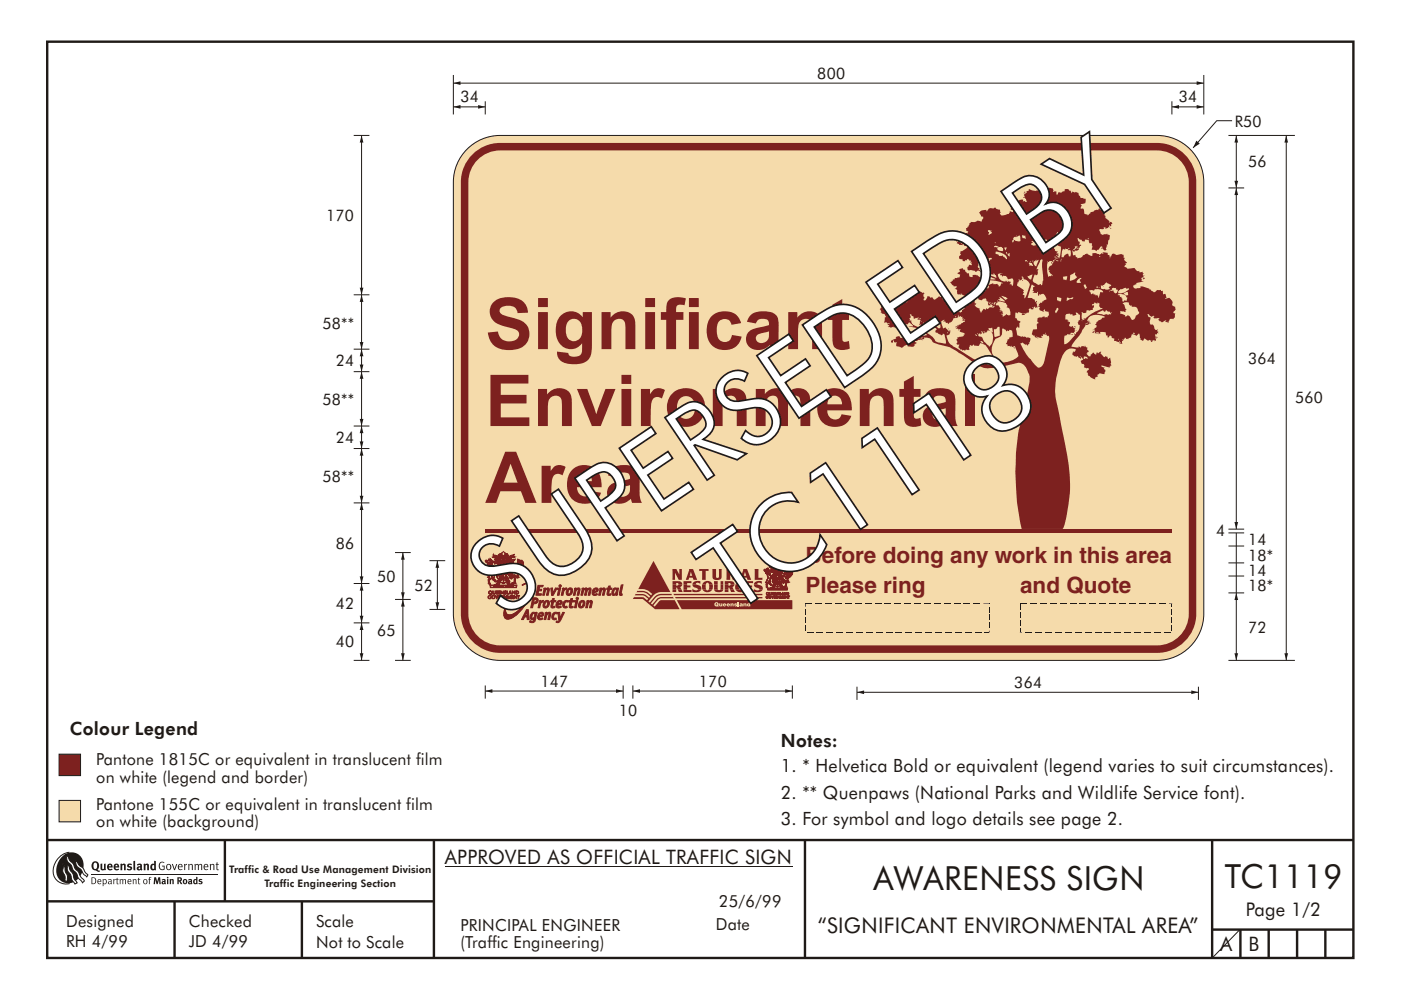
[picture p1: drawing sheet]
<svg xmlns="http://www.w3.org/2000/svg" width="297mm" height="210mm" viewBox="0 0 297 210" stroke-linecap="round" stroke-linejoin="round" font-family="sans-serif">
<defs><g id="words">
<g font-size="22.4" fill="#1f1a17">
<text x="106.4" y="131.2" transform="rotate(-34 106.4 131.2)">SUPERSEDED BY</text>
<text x="155.3" y="130.6" transform="rotate(-34 155.3 130.6)">TC1118</text>
</g>
<g font-size="15.2" fill="#7d211f">
<text x="102.9" y="74.1">Significant</text>
<text x="102.9" y="90.4">Environmental</text>
<text x="102.9" y="106.7">Area</text>
</g>
<g font-size="7.1" fill="#1f1a17">
<text x="185.2" y="188.7">AWARENESS SIGN</text>
<text x="259.7" y="188.5">TC1119</text>
</g>
<g font-size="4.8" fill="#7d211f">
<text x="170.8" y="119.4">Before doing any work in this area</text>
<text x="170.8" y="125.8">Please ring</text>
<text x="216.3" y="125.8">and Quote</text>
</g>
<text font-size="4.6" fill="#1f1a17" x="173.4" y="198">“SIGNIFICANT ENVIRONMENTAL AREA”</text>
<g font-size="4.2" fill="#1f1a17">
<text x="94.3" y="183.3">APPROVED AS OFFICIAL TRAFFIC SIGN</text>
<text x="258.7" y="201.9">A</text>
<text x="264.7" y="201.9">B</text>
</g>
<text font-size="4" fill="#1f1a17" x="264.2" y="194.3">Page 1/2</text>
<g font-size="3.9" fill="#1f1a17">
<text x="14.8" y="155.9">Colour Legend</text>
<text x="165.6" y="158.5">Notes:</text>
<text x="165.6" y="163.9">1. * Helvetica Bold or equivalent (legend varies to suit circumstances).</text>
<text x="165.6" y="169.5">2. ** Quenpaws (National Parks and Wildlife Service font).</text>
<text x="165.6" y="175">3. For symbol and logo details see page 2.</text>
</g>
<g font-size="3.5" fill="#1f1a17">
<text x="20.4" y="162.4">Pantone 1815C or equivalent in translucent film</text>
<text x="20.4" y="166.1">on white (legend and border)</text>
<text x="20.4" y="171.8">Pantone 155C or equivalent in translucent film</text>
<text x="20.4" y="175.5">on white (background)</text>
<text x="14" y="196.7">Designed</text>
<text x="40" y="196.7">Checked</text>
<text x="67" y="196.7">Scale</text>
<text x="97.6" y="197.5">PRINCIPAL ENGINEER</text>
<text x="151.8" y="197.3">Date</text>
<text x="152.4" y="192.4">25/6/99</text>
<text x="14" y="201">RH 4/99</text>
<text x="40" y="201">JD 4/99</text>
<text x="67" y="201">Not to Scale</text>
<text x="97.6" y="201.2">(Traffic Engineering)</text>
</g>
<g font-size="3.4" fill="#1f1a17">
<text x="173.3" y="16.7">800</text>
<text x="97.6" y="21.7">34</text>
<text x="249.9" y="21.7">34</text>
<text x="261.8" y="26.9">R50</text>
<text x="264.7" y="35.5">56</text>
<text x="69.2" y="46.8">170</text>
<text x="68.4" y="69.7">58**</text>
<text x="71.2" y="77.7">24</text>
<text x="264.7" y="77.3">364</text>
<text x="68.4" y="86">58**</text>
<text x="274.6" y="85.6">560</text>
<text x="71.2" y="94">24</text>
<text x="68.4" y="102.3">58**</text>
<text x="257.9" y="113.8">4</text>
<text x="71.2" y="116.5">86</text>
<text x="264.7" y="119.1">18*</text>
<text x="264.7" y="115.6">14</text>
<text x="80" y="123.4">50</text>
<text x="87.9" y="125.3">52</text>
<text x="264.7" y="125.4">18*</text>
<text x="264.7" y="122.2">14</text>
<text x="71.2" y="129.2">42</text>
<text x="71.2" y="137.3">40</text>
<text x="80" y="134.9">65</text>
<text x="264.7" y="134.4">72</text>
<text x="114.6" y="145.7">147</text>
<text x="148.2" y="145.7">170</text>
<text x="215.1" y="145.9">364</text>
<text x="131.2" y="151.9">10</text>
</g>
<g font-size="2.2" fill="#1f1a17">
<text x="48.6" y="185.2">Traffic &amp; Road Use Management Division</text>
<text x="56.1" y="188.1">Traffic Engineering Section</text>
</g>
</g></defs>
<g fill="none" stroke="#1f1a17" stroke-width=".51">
<path d="M10 8.8h276.9v194.4h-276.9zM10 178.2h277M92 178.2v25.1M170.7 178.2v25M257 178.3v24.9M10 191.2h82M37 191.2v12M64 191.2v12M257 197.2h30M263 197.2v6M269 197.2v6M275 197.2v6"/>
<path d="M281 197.2v6"/>
</g>
<path d="M94.3 183.7h73.7" fill="none" stroke="#1f1a17" stroke-width=".21"/>
<path d="M12.5 169.8h4.6v4.6h-4.6z" fill-rule="evenodd" fill="#f5dbab" stroke="#1f1a17" stroke-width=".21"/>
<path d="M12.5 160h4.6v4.6h-4.6z" fill-rule="evenodd" fill="#7d211f" stroke="#1f1a17" stroke-width=".21"/>
<path d="M99.5 31.2a9.9 9.9 0 0 1 6.5-2.5h139.3a9.9 9.9 0 0 1 9.9 9.9v91.6a9.9 9.9 0 0 1-9.9 9.9h-139.3a9.9 9.9 0 0 1-9.9-9.9v-91.6a9.9 9.9 0 0 1 3.4-7.4z" fill-rule="evenodd" fill="#f5dbab" stroke="#1f1a17" stroke-width=".21"/>
<path d="M100.2 32.8a8.3 8.3 0 0 1 5.8-2.5h139.3a8.3 8.3 0 0 1 8.3 8.3v91.6a8.3 8.3 0 0 1-8.3 8.3h-139.3a8.3 8.3 0 0 1-8.3-8.3v-91.6a8.3 8.3 0 0 1 2.5-5.8z" fill-rule="evenodd" fill="#7d211f"/>
<path d="M101 34.2a6.7 6.7 0 0 1 5-2.3h139.3a6.7 6.7 0 0 1 6.7 6.7v91.6a6.7 6.7 0 0 1-6.7 6.7h-139.3a6.7 6.7 0 0 1-6.7-6.7v-91.6a6.7 6.7 0 0 1 1.7-4.4z" fill-rule="evenodd" fill="#f5dbab"/>
<g fill="#7d211f">
<path d="M102.9 112.2h145.6v.8h-145.6z"/>
<path d="M143.5 127.3h24.5v1.9h-23.5z"/>
</g>
<g fill="#7d211f" stroke="#7d211f" stroke-width=".21">
<path d="M165 121.5l.1 .1-.1 .2-.1-.2z" fill-rule="evenodd"/>
<path d="M164.6 121.5l.2 .1-.1 .2-.2-.2z" fill-rule="evenodd"/>
<path d="M165.1 123.8l.1 .1 .1-.1h.1l-.1 .3-.1-.1-.1 .1 .1-.2z" fill-rule="evenodd"/>
<path d="M164.3 122.4l.2 .1z" fill-rule="evenodd"/>
<path d="M167 121.9l.1-.1-.1 .3-.3 .3z" fill-rule="evenodd"/>
<path d="M166.5 121.5h.1z" fill-rule="evenodd"/>
<path d="M167 123.3l.1 .1z" fill-rule="evenodd"/>
<path d="M163.5 124.9l.1 .2 .1-.2-.1 .1z" fill-rule="evenodd"/>
<path d="M164.2 124.9h.1v.2h-.1z" fill-rule="evenodd"/>
<path d="M164.8 124.9h.1v.2z" fill-rule="evenodd"/>
<path d="M165.2 124.9l.1 .2z" fill-rule="evenodd"/>
<path d="M165.4 124.9l.1 .2z" fill-rule="evenodd"/>
<path d="M165.8 124.9l.1 .2z" fill-rule="evenodd"/>
<path d="M166 124.9l.1 .2z" fill-rule="evenodd"/>
<path d="M166.1 124.9l.1 .2z" fill-rule="evenodd"/>
<path d="M166.3 124.9v.2z" fill-rule="evenodd"/>
<path d="M162.8 121.7h.2z" fill-rule="evenodd"/>
<path d="M163.3 119.9v.3l-.2 .1h.5v.2l-.2 .2 .3 .4-.3-.2-.3 .1 .4 .4h.7l-.4 .5h.2l.4-.1 .1-.4-.2 .4-.4 .1 .4-.5h-.4l.5-.2-.3 .1 .2-.3-.1-.4-.3 .3a.74 .74 0 0 0-.6-1zM163.6 120.2l.2 .2 .1 .7 .2-.4 .1 .3a.49 .49 0 0 1-.7 .2l-.3-.1h.6l-.2-.5h.1zM163.3 120l.4 .1-.5 .2 .2-.2z" fill-rule="evenodd"/>
<path d="M165.5 120.5v.6l.2 .1h-.4h.5l-.4 .2 .3 .2-.1 .3-.4-.6 .4 .7 .3-.4-.3-.1 .4-.3a.6 .6 0 0 0 .7-.6l-.6 .2v-.5l.3 .1 .3-.1-.3-.2 .1-.1a.59 .59 0 0 0-.6 .2 .59 .59 0 0 0 0 .6zM165.9 120.3l.1-.1v.7l.6-.2-.3 .2 .1 .2h-.3l-.3 .2v-.2l-.2-.1v-.4l.3 .4zM166 120.2l.4-.2-.2 .2 .3 .1z" fill-rule="evenodd"/>
<path d="M164.5 121.2l-.2 .9h1.1l-.2-.9zM164.5 121.4h.7v.5h-.7z" fill-rule="evenodd"/>
<path d="M163.8 122v.1a2.6 2.6 0 0 0 .3 1.9l.1 .2a.74 .74 0 0 0 .8 .3 .74 .74 0 0 0 .6-.5 2.58 2.58 0 0 0 .2-1.9zM163.9 122.1h1.9v.9h-1.9zM163.9 123h.9v1.5a1.36 1.36 0 0 1-.9-1.5zM164.9 123h.9a1.36 1.36 0 0 1-.9 1.5z" fill-rule="evenodd"/>
<path d="M164.1 122.1h.7l-.2 .2 .2 .5-.8 .1v-.5l.2-.1zM164.2 122.2l.1 .1-.2 .2v.3l.1 .1 .2-.1-.3-.3 .6 .1-.2-.3 .2-.1zM164.5 122.7l.2 .1z" fill-rule="evenodd"/>
<path d="M165 122.4l-.1 .3 .2 .1-.1 .1h.5a.39 .39 0 0 0 .1-.6 .39 .39 0 0 0-.6 .1zM165.1 122.4l.2-.2 .3 .1-.1 .3-.2-.1 .2-.2-.4 .2 .5 .2v.2h-.5l.1-.2h-.3z" fill-rule="evenodd"/>
<path d="M165.2 123.1l-.1 .5-.3 .2 .5-.1 .4 .1zM165.3 123.2v.3h-.1zM165.1 123.5l.3 .1z" fill-rule="evenodd"/>
<path d="M164.1 123.2l.1 .3a.38 .38 0 0 0 0 .4 .38 .38 0 0 0 .4 .1v-.4a.3 .3 0 0 0 0-.5 .3 .3 0 0 0-.5 .1zM164.4 123.2h.1v.4zM164.3 123.6h.3zM164.2 123.3l.2 .3zM164.3 123.7h.3a.16 .16 0 0 1-.2 .2 .16 .16 0 0 1-.1-.2zM164.6 123.3l-.1 .3z" fill-rule="evenodd"/>
<path d="M165.9 123.6l.2 .1 .2-.1-.2 .2zM166.5 123.6l.1 .8-.4 .1 .2 .1 .4-.1-.2-.1 .1-.8 .1 1-.4 .1-.3-.1a.77 .77 0 0 0 .4-1zM166.9 123.6h.3z" fill-rule="evenodd"/>
<path d="M165.9 121.7l.9-.3a.54 .54 0 0 1-.5 .7l.1 .2a1.51 1.51 0 0 0 .7-1.4v-.2l.2 .3v-.3l.3 .4 .2-.3v.3l.1-.1v.3h.1l-.1 .2h.1l-.2 .6-.8 .7 .3 .7-.4 .1-.2-.3v.3l-.1-.5 .5 .5a.58 .58 0 0 0-.5-.8l.6-.2 .4-.5-.1-.1 .3-.1h-.3l.3-.1h-.3l.4-.2-.3 .1 .3-.3-.3 .1 .2-.3-.2 .2 .1-.4-.4 .5-.1 .6a.7 .7 0 0 1-.7 .6 1.03 1.03 0 0 0 .7-1.1l-.8 .9-.2-.1v-.3l.5-.4-.1-.3-.2 .1 .2 .2-.1 .2a.59 .59 0 0 0-.5 .5 .59 .59 0 0 0 .3 .6l.3 .6-.2-.3-.2 .3 .2-.4-.2-.1-.2 .5-.2-.9-.1 .5h.2v.4l-.3-.4 .2-.3-.1-.2h.2l.2 .8 .1-.5a.76 .76 0 0 1-.3-.7 .76 .76 0 0 1 .6-.6zM167.2 121l-.2 .7 .5-.5v-.1l-.1 .2-.1-.3v.2z" fill-rule="evenodd"/>
<path d="M162.7 124.8l.1 .4h4.1l.1-.4-1-.2-.2-.2 .1-.2a.28 .28 0 0 0-.4 .1 .28 .28 0 0 0 0 .4l.2 .1h-1.7a.3 .3 0 0 0 .3-.4 .3 .3 0 0 0-.5-.2l.1 .2-.2 .2zM165.6 124.2h.2l-.1 .2zM165.5 124.3l.7 .5-.6-.1-.1-.2zM163.9 124.2h.2l-.1 .2zM163.5 124.8l.6-.5 .1 .1-.3 .4zM162.8 124.8h4.1l-.1 .3h-4z" fill-rule="evenodd"/>
<path d="M163.4 124.9l-.1 .2h.1z" fill-rule="evenodd"/>
<path d="M163.7 124.9v.2l.2-.1zM163.8 124.9l.1 .1z" fill-rule="evenodd"/>
<path d="M164 124.9l-.1 .2h.2z" fill-rule="evenodd"/>
<path d="M164.7 124.9l-.1 .2h.2z" fill-rule="evenodd"/>
<path d="M165.5 124.9v.2l.2-.1zM165.6 124.9l.1 .1z" fill-rule="evenodd"/>
<path d="M164.2 119.8l-.2 .3 .3-.2v.3h-.2l-.1 .4 .2-.3 .1 .9h1l.2-.9 .2 .2-.1-.4-.2 .1v-.3l.3 .1-.2-.2-.2 .1-.3-.4a.36 .36 0 0 1 .2 .3 .36 .36 0 0 1-.1 .4l.1-.2 .1 .3-.1 .5-.3-.3 .4 .1-.2-.2 .2-.2h-.4l.1-.2-.2 .1-.1-.1v.3l-.3-.1 .2 .2-.2 .2 .3-.1-.2 .3-.1-.3 .1-.5 .1 .2a.42 .42 0 0 1 .1-.7l-.3 .4zM165 120.3l.1 .2zM164.6 120.3l.1 .1-.1 .1zM164.9 120.3v.1zM164.8 120.5l.1 .2h-.1zM164.8 120.1h.1v.1zM164.7 120.3l.1 .1zM164.8 120.7h.1zM164.4 121.1h.1zM164.6 121l.2 .1zM165 121l.2 .1zM164.5 120.9l.3-.1 .4 .2z" fill-rule="evenodd"/>
<path d="M162 120.9l.1 .2 .6 .4h-.4l.2 .3a1.2 1.2 0 0 1-.2 1.7h.2l.1 .2-.2 .2v.6l.2 .2h.2l-.1-.1a.71 .71 0 0 1 .3-1.1l.1 .4 .4 .4 .3-.1a.85 .85 0 0 1-.4-1l-.2-.1 .3-.3h.2l.1 .8a.64 .64 0 0 0-.2-1.1l.3-.4-.3 .3-.1-.2 .4-.2-.5 .2-.3-.3h.2v-.2l-.4-.2 .2-.3-.2 .1 .2-.4-.2 .2 .1-.3-.1-.1-.1 .2-.1-.4v.3l-.2-.2 .2 .3-.2-.1a.45 .45 0 0 1 .3 .6l-.1-.3v.3l-.1-.1v-.2l-.1 .2-.1-.2-.1 .1v-.3l-.1 .2-.1-.3v.3zM162.5 121.6l.4-.1 .4 .3h-.5zM163.1 123.2l.2 .1a.56 .56 0 0 0 .3 .8h-.1a.55 .55 0 0 1-.4-.9zM162.7 121.9l.6 .3 .1 .3a.61 .61 0 0 1 .5 .8v-.1a.55 .55 0 0 0-.7-.6l.2 .1-.4 .7a.86 .86 0 0 0-.3 1.2l-.1-.1a.56 .56 0 0 1 .1-.8l-.1-.4-.1 .1a1.26 1.26 0 0 0 .2-1.5z" fill-rule="evenodd"/>
<path d="M162.6 125.8h.3l-.2 .4zM162.5 125.8v.3l.5 .2-.2-.1 .2-.4-.2-.1z" fill-rule="evenodd"/>
<path d="M163.1 125.7l.2 .5 .2-.1v-.4l.1 .3a.22 .22 0 0 1-.2 .2 .22 .22 0 0 1-.3-.2z" fill-rule="evenodd"/>
<path d="M163.7 125.7h.3h-.2v.2h.2l-.2 .2 .2 .1h-.3z" fill-rule="evenodd"/>
<path d="M164.1 125.7h.2h-.1v.2h.1l-.1 .2 .1 .1h-.2z" fill-rule="evenodd"/>
<path d="M164.4 125.7l.4 .3 .1-.3v.5l-.4-.4-.1 .4z" fill-rule="evenodd"/>
<path d="M165 125.7h.3l-.2 .1 .2 .3-.2 .1-.1-.1h.2z" fill-rule="evenodd"/>
<path d="M165.4 125.7h.1v.4l.1 .1h-.2z" fill-rule="evenodd"/>
<path d="M165.9 125.7l-.2 .5 .1-.1 .4 .1zM165.9 125.8l.1 .2h-.2z" fill-rule="evenodd"/>
<path d="M166.2 125.7l.4 .3 .1-.3v.5l-.4-.4-.1 .4z" fill-rule="evenodd"/>
<path d="M166.8 125.7v.5h.3l.1-.4zM166.9 125.7l.3 .2-.2 .3z" fill-rule="evenodd"/>
<path d="M162.4 126.5h.5h-.4v.2l.2 .2 .2-.2v.2l-.5-.1z" fill-rule="evenodd"/>
<path d="M163 126.7a.28 .28 0 0 0 .5 0 .28 .28 0 0 0-.5 0zM163.1 126.5h.2l-.1 .4z" fill-rule="evenodd"/>
<path d="M163.5 126.4l.3 .4 .2-.4-.2 .5z" fill-rule="evenodd"/>
<path d="M164.1 126.4h.3l-.2 .1v.1h.2l-.2 .1v.2h.2h-.3z" fill-rule="evenodd"/>
<path d="M164.4 126.4v.5l.2-.2 .2 .2-.1-.2 .1-.2zM164.6 126.5l.1 .1-.1 .1z" fill-rule="evenodd"/>
<path d="M164.9 126.4l.4 .4 .1-.4v.5l-.4-.3-.1 .3z" fill-rule="evenodd"/>
<path d="M165.5 126.4l.2 .4 .3-.4v.5h-.1v-.3l-.2 .3-.2-.3-.1 .3z" fill-rule="evenodd"/>
<path d="M166.1 126.4h.3l-.2 .1v.1h.2l-.2 .1v.2h.2h-.3z" fill-rule="evenodd"/>
<path d="M166.5 126.4l.4 .4v-.4v.5l-.3-.3-.1 .3z" fill-rule="evenodd"/>
<path d="M167 126.4h.4l-.1 .1v.4z" fill-rule="evenodd"/>
</g>
<g fill="#f5dbab">
<path d="M156.4 127.8h.3v.9h-.3z"/>
<path d="M151.8 128.1l.2-.1 .1 .3-.1-.1-.1 .2 .1 .1-.2-.1zM151.5 128a.58 .58 0 0 0 .2 .6 .58 .58 0 0 0 .7 0l-.1-.2a.46 .46 0 0 0-.2-.6 .46 .46 0 0 0-.6 .2z" fill-rule="evenodd"/>
<path d="M152.5 128h.2l.1 .5 .1-.5h.3v.7l-.6-.1z" fill-rule="evenodd"/>
<path d="M153.5 128.2l.2 .1zM153.3 128.2a.36 .36 0 0 0 .2 .5 .36 .36 0 0 0 .5-.2l-.5-.1h.5a.37 .37 0 0 0-.3-.4 .37 .37 0 0 0-.4 .2z" fill-rule="evenodd"/>
<path d="M154.3 128.2l.2 .1zM154.1 128.2a.36 .36 0 0 0 .2 .5 .36 .36 0 0 0 .5-.2l-.5-.1h.5a.37 .37 0 0 0-.3-.4 .37 .37 0 0 0-.4 .2z" fill-rule="evenodd"/>
<path d="M154.9 128h.6l.1 .7h-.3l-.1-.5-.1 .5h-.2z" fill-rule="evenodd"/>
<path d="M155.7 128.1h.5l.1 .1h-.4l.3 .1 .1 .3h-.6v-.1h.4l-.3-.1z" fill-rule="evenodd"/>
<path d="M156.8 128.1v.1h.4l-.3 .1-.1 .3 .7 .1-.1-.7zM157 128.5l.2-.1z" fill-rule="evenodd"/>
<path d="M157.6 128h.6l.1 .7h-.3l-.1-.5-.1 .5h-.2z" fill-rule="evenodd"/>
<path d="M158.5 128l-.1 .3 .1 .3 .6 .1v-.9h-.3v.3zM158.6 128.4a.15 .15 0 0 1 .3 0 .15 .15 0 0 1-.3 0z" fill-rule="evenodd"/>
</g>
<g fill="#7d211f">
<path d="M146.1 120.7v.2l-.7 2.1h.6l.1-.4h.8l.1 .4h.8l-.9-2.3zM146.5 121.3l.3 .9h-.6zM154 120.7v2.3h.8v-.9h.1l.5 .9h.8l-.5-1a.65 .65 0 0 0 .4-.8 .65 .65 0 0 0-.8-.5zM154.8 121.1h.3a.28 .28 0 0 1 .2 .3 .28 .28 0 0 1-.2 .2l-.3 .1zM157.5 120.7l.1 .2-.7 2.1h.5l.2-.4h.7l.2 .4h.8l-.9-2.3zM157.9 121.3l.3 .9h-.5zM142.6 120.7v2.3h.5v-1.5l.8 1.5h.7v-2.3h-.6v1.2l-.6-1.2zM148.2 120.7v.5l.7-.1-.1 1.9h.8v-1.9l.6 .1v-.5zM151 120.7l.1 .4a2.31 2.31 0 0 0 .2 1.8l1 .1 .6-.3 .1-2h-.6v1.6a.32 .32 0 0 1-.3 .3 .32 .32 0 0 1-.3-.2v-1.7zM160 120.7v2.3h1.7v-.4h-.9v-1.9z" fill-rule="evenodd"/>
<path d="M142.6 125.1v.5h.8v-.5zM143.7 125.1l.2 .5h.8l-.2-.5zM144.9 125.1v.5h1.7v-.4zM146.8 125.1v.4l.8 .1a1.06 1.06 0 0 0 1.1-.5l-1.1 .2zM149 125.1a1.19 1.19 0 0 0 2 0h-.7l-.3 .2-.3-.2zM151.4 125.1a1.12 1.12 0 0 0 1.9 0zM153.7 125.1l-.1 .5h.9l-.1-.5zM154.8 125.1l.2 .5h.8l-.2-.5zM156 125.1a1.24 1.24 0 0 0 1.9 .2l-.2-.2-.5 .1zM158 125.1v.5h1.7v-.4zM159.8 125.1v.4l.8 .1a1.07 1.07 0 0 0 1.1-.5l-1.1 .2z" fill-rule="evenodd"/>
<path d="M142.6 124.6v.5h.8v-.4h.1l.2 .4h.8l-.3-.5zM144.9 124.6v.5h.8v-.5h.7zM147.1 124.6l.7 .2 .2 .3h.7l-.1-.5zM148.8 124.6l.2 .5h.7l-.1-.5zM150.4 124.6l-.1 .5h.7l.1-.5zM151.4 124.6v.5h.8v-.5zM152.8 124.6l-.1 .5h.6v-.5zM153.7 124.6v.5h.7v-.4h.2l.2 .4h.8l-.3-.5zM155.9 124.6l.1 .5h.9l-.3-.5zM158 124.6v.5h.7v-.5h.8zM160.1 124.6l.7 .2 .2 .3h.7v-.5zM146.8 124.9v.2h.3zM157.6 125.1h.1zM159.9 124.9l-.1 .2h.3z" fill-rule="evenodd"/>
<path d="M142.6 124v.6h1.6l.4-.6h-.7l-.5 .3v-.3zM144.9 124v.6h1.5v-.4zM146.8 124l.3 .6h1.5l-.2-.3-.8-.3zM148.9 124l-.1 .6h.8l.1-.6zM150.3 124l.1 .6h.7v-.6zM151.4 124v.6h.8v-.6zM152.8 124v.6h.5v-.6zM153.7 124v.6h1.6l.4-.6h-.8l-.4 .3-.1-.3zM156 124l-.1 .6h.7l.1-.6zM158 124v.6h1.5v-.4zM159.8 124l.3 .6h1.6l-.3-.3-.7-.3z" fill-rule="evenodd"/>
<path d="M142.6 123.3v.7h.8v-.3h.1l.3 .1 .1 .2h.7a.8 .8 0 0 0-1.1-.7zM144.9 123.3v.7h.8v-.3h.9v-.4zM147.1 123.5l-.3 .5h.8a.36 .36 0 0 1 .2-.4 .36 .36 0 0 1 .5 .2l.2 .1v-.6h-.5zM149.1 123.7l-.2 .3h.8v-.2a.29 .29 0 0 1 .3-.2 .29 .29 0 0 1 .3 .2v.2h.8a1.15 1.15 0 0 0-2-.3zM151.4 123.3v.7h.8v-.7zM152.8 123.3v.7h.5l.1-.7zM153.6 123.3l.1 .7h.7v-.3h.2l.3 .1v.2h.8a.8 .8 0 0 0-1.1-.7zM156.2 123.6l-.2 .4h.7l.5-.3 .5 .2v-.6h-.7zM158 123.3v.7h.7v-.3h1v-.4zM160.2 123.5l-.4 .5h.9a.36 .36 0 0 1 .2-.4 .36 .36 0 0 1 .4 .2l.2 .1v-.6h-.5z" fill-rule="evenodd"/>
</g>
<path d="M142.8 126.1h18.9M143.1 126.8h18.6" fill="none" stroke="#7d211f" stroke-width=".28"/>
<path d="M138.6 119l3.5 6.6-.1 .2 .5 .5-.1 .2 .3 .2 .1 .3v.2l.3 .1 1 1.9h-5.2l-2.6-2.1h-2.1l.5-.6-.1-.2 .4-.4v-.3l.4-.4-.1-.2z" fill-rule="evenodd" fill="#7d211f"/>
<path d="M139.5 127.3l-1 1.1 .3 .3 1.2-1.3 3.1-.1-.3-.3h-2.6zM139 126.9l-1 1.1 .3 .3 1.4-1.5 3-.1-.2-.4h-2.3l-.7 .1zM138.7 126.2l-1.2 1.4 .3 .2a3.1 3.1 0 0 1 2.4-1.8h2.1l-.2-.4a4.6 4.6 0 0 0-3.1 .3zM135.3 125l-.2 .4a2.93 2.93 0 0 1 2.9 .9l.3-.3-.9-.7a3.2 3.2 0 0 0-2.1-.3zM135 125.6l-.2 .4h1.4a1.95 1.95 0 0 1 1.4 .8l.3-.3-.9-.6a3.2 3.2 0 0 0-2-.3zM134.6 126.3l-.2 .4h2l.8 .6 .2-.3-1-.7z" fill-rule="evenodd" fill="#f5dbab"/>
<g fill="#7d211f" stroke="#7d211f" stroke-width=".21">
<path d="M113.3 127.2h.3l.1 .2a.42 .42 0 0 1-.5 .4zM113 126.8l-.5 2.1h.4l.2-.8a.7 .7 0 0 0 .9-.3 .7 .7 0 0 0-.3-.9z" fill-rule="evenodd"/>
<path d="M114.3 127.5l.3-.1 .1 .3 .5-.3-.1 .4h-.1a1.2 1.2 0 0 0-.6 1.1h-.3z" fill-rule="evenodd"/>
<path d="M115.7 127.8l.2-.1a.55 .55 0 0 1 .1 .6 .55 .55 0 0 1-.4 .3zM115.4 127.7a.76 .76 0 0 0 .2 1.3 .96 .96 0 0 0 .7-1.6l-.7 .1z" fill-rule="evenodd"/>
<path d="M117.1 127h.4l-.1 .4 .5 .1-.1 .2h-.4l-.2 .8v.2l.4-.1 .1 .2a.47 .47 0 0 1-.6 .2 .47 .47 0 0 1-.3-.5l.2-.8-.2-.1v-.2h.3z" fill-rule="evenodd"/>
<path d="M118.5 127.7h.2l.1 .1-.1 .2-.4 .1zM118.1 127.7a.76 .76 0 0 0 .3 1.3l.6-.2-.1-.2h-.6l-.1-.2a.73 .73 0 0 0 .9-.8 .66 .66 0 0 0-1 .1z" fill-rule="evenodd"/>
<path d="M119.5 127.7a.67 .67 0 0 1 1.1-.2l-.2 .2a.53 .53 0 0 0-.7 .3 .53 .53 0 0 0 .2 .7l.3-.1 .1 .2a.57 .57 0 0 1-.7 .2 .57 .57 0 0 1-.3-.6z" fill-rule="evenodd"/>
<path d="M121 127h.4l-.1 .4 .5 .1-.1 .2h-.5l-.1 .8v.2l.4-.1v.2a.47 .47 0 0 1-.5 .2 .47 .47 0 0 1-.3-.5l.2-.8-.3-.1 .1-.2h.2z" fill-rule="evenodd"/>
<path d="M121.8 127.4l.7 .1-.4 1.5-.3-.1 .3-1.2h-.3zM122.1 127a.25 .25 0 0 1 .5 0 .25 .25 0 0 1-.5 0z" fill-rule="evenodd"/>
<path d="M123.3 127.8l.1-.1a.55 .55 0 0 1 .2 .6 .55 .55 0 0 1-.5 .3zM122.9 127.7a.76 .76 0 0 0 .3 1.3 .96 .96 0 0 0 .6-1.6l-.6 .1z" fill-rule="evenodd"/>
<path d="M124.4 127.5l.3-.1 .1 .3 .1-.1a.41 .41 0 0 1 .7-.1l-.3 1.5-.3-.1 .2-1-.1-.2a1.26 1.26 0 0 0-.6 1.2h-.3z" fill-rule="evenodd"/>
<path d="M114.1 124.2h1.1l-.2 .3h-.6l-.1 .5 .6 .1-.1 .2h-.6l-.1 .7h.7l-.1 .3h-1.1z" fill-rule="evenodd"/>
<path d="M115.3 124.8l.3-.1 .1 .3 .1-.1a.41 .41 0 0 1 .6 0l-.2 1.4h-.3l.2-1-.1-.3a1.26 1.26 0 0 0-.6 1.3h-.3z" fill-rule="evenodd"/>
<path d="M116.8 124.8h.3l.1 1.1 .6-1.1h.3l-.8 1.5h-.3z" fill-rule="evenodd"/>
<path d="M118.2 124.8h.7l-.4 1.5h-.3l.2-1.3h-.2zM118.5 124.3a.25 .25 0 0 1 .5 0 .25 .25 0 0 1-.5 0z" fill-rule="evenodd"/>
<path d="M119.2 124.8l.3-.1 .1 .3 .5-.3-.1 .4h-.1a1.2 1.2 0 0 0-.5 1.2h-.4z" fill-rule="evenodd"/>
<path d="M120.7 125.1l.1-.1a.55 .55 0 0 1 .2 .6 .55 .55 0 0 1-.5 .4zM120.3 125a.76 .76 0 0 0 .3 1.3 .96 .96 0 0 0 .6-1.5h-.6z" fill-rule="evenodd"/>
<path d="M121.8 124.8l.3-.1 .1 .3 .1-.1a.41 .41 0 0 1 .7 0l-.3 1.4h-.3l.2-1-.1-.3a1.26 1.26 0 0 0-.6 1.3h-.3z" fill-rule="evenodd"/>
<path d="M123.4 124.8l.3-.1 .1 .3 .5-.3 .2 .3 .3-.2h.4l.1 .4-.3 1.1h-.3l.2-1-.1-.3a1.36 1.36 0 0 0-.5 1.3h-.4l.3-1-.1-.3a1.39 1.39 0 0 0-.6 1.3h-.3z" fill-rule="evenodd"/>
<path d="M126.1 125.1l.2-.1 .2 .1-.1 .3h-.5zM125.8 125a.76 .76 0 0 0 .3 1.3l.6-.2-.1-.2-.6 .1-.1-.3a.73 .73 0 0 0 .9-.8 .66 .66 0 0 0-1 .1z" fill-rule="evenodd"/>
<path d="M127.2 124.8l.3-.1v.3l.1-.1a.41 .41 0 0 1 .7 0l-.2 1.4h-.4l.3-1-.1-.3a1.25 1.25 0 0 0-.6 1.3h-.4z" fill-rule="evenodd"/>
<path d="M129 124.4l.4-.1-.1 .5h.5l-.1 .2h-.5l-.1 .9v.1h.4v.2a.47 .47 0 0 1-.5 .1 .47 .47 0 0 1-.3-.5l.2-.8h-.3l.1-.2h.2z" fill-rule="evenodd"/>
<path d="M130.3 125.1h.4l-.1 .5a.37 .37 0 0 1-.5 .4zM130.2 124.8a.9 .9 0 0 0-.1 1.5l.5-.2v.2l.3-.1 .2-1.4z" fill-rule="evenodd"/>
<path d="M131.7 124.1h.4l-.4 1.9h.2v.2a.37 .37 0 0 1-.5 .1 .37 .37 0 0 1-.1-.5z" fill-rule="evenodd"/>
<path d="M111.7 129.8v.8h-.4zM111.6 129.3l-1 2.1h.4l.2-.5h.6v.5h.4l-.2-2z" fill-rule="evenodd"/>
<path d="M113 130.2l.4 .1-.2 .7-.3 .2a.57 .57 0 0 1 .1-1zM112.8 130a.83 .83 0 0 0 0 1.5l.4-.3a.51 .51 0 0 1-.2 .6 .51 .51 0 0 1-.6-.1l-.1 .2a.8 .8 0 0 0 .9 .1 .8 .8 0 0 0 .4-.8l.3-1.2-.2-.1-.2 .2-.4-.2z" fill-rule="evenodd"/>
<path d="M114.6 130.2h.2l.1 .1-.1 .2-.4 .1zM114.2 130.2a.77 .77 0 0 0 .3 1.3l.6-.2-.1-.2h-.6l-.1-.2a.72 .72 0 0 0 .9-.8 .65 .65 0 0 0-1 .1z" fill-rule="evenodd"/>
<path d="M115.6 130l.3-.1 .1 .3 .5-.3 .2 .1-.2 1.4h-.3l.2-1-.1-.2a1.26 1.26 0 0 0-.6 1.2h-.3z" fill-rule="evenodd"/>
<path d="M117.2 130.2a.66 .66 0 0 1 1-.2l-.1 .3a.53 .53 0 0 0-.7 .2 .53 .53 0 0 0 .2 .7l.3-.1 .1 .2a.56 .56 0 0 1-.7 .2 .56 .56 0 0 1-.3-.6z" fill-rule="evenodd"/>
<path d="M118.3 130l.4-.1v1.3l.6-1.3 .4 .1-.7 1.3a.76 .76 0 0 1-1.1 .7l.1-.3 .4 .1 .2-.3-.1-.1z" fill-rule="evenodd"/>
<path d="M110.7 124.1a1.9 1.9 0 0 1 1.6-.3 2.86 2.86 0 0 1-.2 3.2 8.2 8.2 0 0 1-4.1 4.3 1.03 1.03 0 0 1-1.1-.3 1.03 1.03 0 0 1-.1-1.2l.3-1h.2a1.24 1.24 0 0 0 .6 1.7 5.9 5.9 0 0 0 3.8-3.3 4.4 4.4 0 0 0 .8-3 1.22 1.22 0 0 0-1.8 0z" fill-rule="evenodd"/>
</g>
<path d="M110.7 124.1a1.9 1.9 0 0 1 1.6-.3 2.86 2.86 0 0 1-.2 3.2 8.2 8.2 0 0 1-4.1 4.3 1.03 1.03 0 0 1-1.1-.3 1.03 1.03 0 0 1-.1-1.2l.3-1h.2a1.24 1.24 0 0 0 .6 1.7 5.9 5.9 0 0 0 3.8-3.3 4.4 4.4 0 0 0 .8-3 1.22 1.22 0 0 0-1.8 0z" fill-rule="evenodd" fill="#7d211f"/>
<path d="M107.2 128.8h.1zM107.2 128.8l.1 .3zM107.2 129.1v.3zM107.1 129.4l.4 1-.3-.4zM107.6 130.3l-.1 .1zM107.6 130.3l.3 .2-.4-.1zM107.9 130.4l.5 .1h-.5zM108.4 130.4l1.3-.8 1.6-1.5-1.5 1.6a1.81 1.81 0 0 1-1.4 .7zM111.2 128l.1 .1zM111.2 127.9l.1 .1zM112.4 125.4a4.3 4.3 0 0 1-1.2 2.5l.8-1.3zM112.3 123.9a1.29 1.29 0 0 1 .1 1.5 1.92 1.92 0 0 0-.1-1.5zM112.3 123.9l-.1 .1zM112.3 123.9l-.1 .1zM112.1 123.8l.1 .2zM111.9 123.7l.2 .2zM110.8 124.1l1.1-.4zM110.8 124.1v.1zM110.8 124.1v.1zM110.8 124.1v.1zM110.8 124.1v.1zM110.8 124.1l-.1 .1zM110.7 124.2l.1-.1zM110.7 124.2l.1-.1zM110.7 124v.2zM110.7 124l.1 .1zM110.7 124v.1zM110.7 124l.1 .1zM110.7 124h.3zM111 123.9l.3-.1zM111.3 123.7l.6-.1 .5 .2zM112.4 123.8l-.1 .1zM112.4 123.8a1.54 1.54 0 0 1 .2 1.8v-.5a1.3 1.3 0 0 0-.3-1.3zM112.6 125.6l-.1 .5-.3 .9-.9 1.6zM111.2 128.5l.1 .1zM111.2 128.5v.1zM111.1 128.5l.1 .1-.7 .9-1.5 1.4zM107.2 131.2a1.52 1.52 0 0 0 1.7-.4l-.3 .4a1.38 1.38 0 0 1-1.4 .1zM107.2 131.2v.1zM107.2 131.2v.1zM106.9 131l.3 .2zM106.8 130.8l.2 .2zM107.1 128.7l-.3 2.1v-.7zM107.1 128.7v.1zM107.1 128.7l-.1 .1zM107.1 128.7l.1 .1zM107.1 128.7l.1 .1zM107.1 128.7l.1 .1zM107.1 128.7l.1 .1zM107.2 128.7v.1zM107.2 128.7v.1zM107.2 128.7v.1zM107.2 128.7v.1zM107.2 128.8l.1-.1zM107.2 128.8h.1z" fill="#7d211f"/>
<g fill="#7d211f" stroke="#7d211f" stroke-width=".21">
<path d="M106.9 119.7l.2 .3h-.1v.2l-.1-.2-.1-.1h.1z" fill-rule="evenodd"/>
<path d="M106.5 119.7l.2 .2-.2 .1v.2v-.2h-.2l.2-.1z" fill-rule="evenodd"/>
<path d="M107 122.8l.3 .2v-.2h.2l-.2 .5v-.2l-.3 .1 .2-.2z" fill-rule="evenodd"/>
<path d="M106 121l.2 .1z" fill-rule="evenodd"/>
<path d="M109.6 120.3l.2-.1-.1 .3-.4 .4z" fill-rule="evenodd"/>
<path d="M109 119.8h.1z" fill-rule="evenodd"/>
<path d="M109.6 122.2l.2 .1z" fill-rule="evenodd"/>
<path d="M104.9 124.3l.2 .2 .1-.2-.1 .2z" fill-rule="evenodd"/>
<path d="M105.8 124.3h.3v.2h-.3z" fill-rule="evenodd"/>
<path d="M106.6 124.3h.3l-.1 .2z" fill-rule="evenodd"/>
<path d="M107.2 124.3h.2l-.1 .2z" fill-rule="evenodd"/>
<path d="M107.5 124.3l.1 .2z" fill-rule="evenodd"/>
<path d="M108 124.3h.1v.2h-.1z" fill-rule="evenodd"/>
<path d="M108.2 124.3l.2 .2h-.2z" fill-rule="evenodd"/>
<path d="M108.5 124.3l.1 .2z" fill-rule="evenodd"/>
<path d="M108.7 124.3v.2z" fill-rule="evenodd"/>
<path d="M104.1 120l.1-.1 .1 .1z" fill-rule="evenodd"/>
<path d="M104.6 117.6l.1 .4-.3 .2 .2 .1 .5-.2v.4l-.2 .2h.2l.2 .5-.4-.2-.4 .1 .4 .6 .2-.2 .8 .2-.6 .6h.3l.5-.1v-.3l.2-.3-.2 .1-.1 .4-.5 .1 .5-.6h-.5l.7-.2-.5 .1 .3-.3-.1-.6-.1-.1-.3 .5v-.2a.78 .78 0 0 0-.9-1.1zM105.1 118.1l.3 .2 .1 .9 .3-.5 .1 .5h-.2l-.1 .3h-.7l.1-.2-.4-.1 .8 .1-.4-.7h.3zM104.6 117.8l.6 .2-.6 .2 .2-.2z" fill-rule="evenodd"/>
<path d="M107.6 118.4v.9h.3l-.6 .1h.7l-.5 .2 .4 .3-.2 .1v.3l-.5-.8 .5 .9 .4-.6-.4-.1 .8-.5 .2 .1 .5-.5v-.2l-.8 .2v-.7a.56 .56 0 0 0 .8 .1l-.4-.2 .2-.3a.85 .85 0 0 0-.9 1.2zM108.2 118.1h.1v.9l.3-.2 .5-.1-.4 .3 .1 .2h-.4l-.3 .3-.1-.3-.3-.1 .1-.1-.1-.4 .4 .6 .1-.1zM108.3 118l.6-.2-.3 .2 .4 .2z" fill-rule="evenodd"/>
<path d="M106.3 119.3l-.3 1.2h1.4l-.2-1.2-.1 .2h-.8zM106.3 119.7h.9v.6l-.2 .2-.8-.2z" fill-rule="evenodd"/>
<path d="M105.4 120.5a3.5 3.5 0 0 0 .3 2.6l.2 .3a.89 .89 0 0 0 .8 .5 .89 .89 0 0 0 .8-.5l.3-.3a3.5 3.5 0 0 0 .3-2.6zM105.5 120.6h2.5v1.2h-2.5zM105.5 121.8h1.2v1.9a1.81 1.81 0 0 1-1.2-1.9zM106.8 121.8h1.2a1.81 1.81 0 0 1-1.2 1.9z" fill-rule="evenodd"/>
<path d="M105.7 120.6h.9a.49 .49 0 0 0 .1 .8l-.3 .2a.45 .45 0 0 1-.7 0 .45 .45 0 0 1 .1-.7l.1-.1zM105.8 120.7l.2 .1-.3 .3v.4l.2 .1 .3-.1-.4-.4 .3 .2 .4-.1-.2-.3 .2-.2zM106.3 121.4l.1 .1h.2l-.1-.2z" fill-rule="evenodd"/>
<path d="M106.9 121l-.2 .4h.3l-.1 .3h.9l.1-.7a.38 .38 0 0 0-.4-.4 .38 .38 0 0 0-.4 .3zM107 121.1l.3-.3h.4l-.1 .5-.2-.2 .2-.2-.5 .2h.2l.1 .2h.3v.3h-.6l.1-.2h-.3z" fill-rule="evenodd"/>
<path d="M107.3 121.9l-.3 .7-.3 .2a.96 .96 0 0 1 1.1 .1zM107.3 122l.1 .4h-.2zM107.1 122.5l.4 .1z" fill-rule="evenodd"/>
<path d="M105.8 122.1l.1 .4a.35 .35 0 0 0 .1 .5 .35 .35 0 0 0 .4 0 .35 .35 0 0 0 .1-.5 .4 .4 0 0 0-.1-.5 .4 .4 0 0 0-.6 .1zM106.1 122l.2 .1-.1 .4zM106 122.6h.4zM105.9 122.1l.2 .4zM106 122.7h.4a.22 .22 0 0 1-.2 .3 .22 .22 0 0 1-.2-.3zM106.4 122.1l.1 .1-.2 .3z" fill-rule="evenodd"/>
<path d="M108.2 122.5l.2 .3 .2-.3-.2 .4zM108.3 122.5h.2zM109 122.5l.1 .2-.1 1-.5 .1 .3 .2 .5-.2-.2-.1 .1-1.2v1.1l.2 .2-.6 .3-.2-.3-.1 .1 .1-.3h.4zM109.5 122.5h.4z" fill-rule="evenodd"/>
<path d="M108.2 120l.7-.4 .4 .1 .1 .3-.7 .6v.2h.1a.63 .63 0 0 0 .6-.7l.4-1.4 .2 .4 .1-.3 .1 .3 .1-.2 .1 .4 .2-.4 .1 .4 .1-.2v.4l.1-.1-.1 .4h.1l-.1 .2h.1l-.2 .3 .2-.1-.3 .3 .1 .1-.3 .1v.2l-.8 .6 .4 1h-.5l-.1-.3-.2-.1v.4l-.1-.6 .3 .2 .2 .4h.3l-.4-1h-.4a.81 .81 0 0 0 1-.6l.2-.2-.1-.1h.2l-.1-.1 .4-.2-.4 .1 .4-.3-.4 .1 .5-.3-.4 .1 .4-.4-.4 .2 .4-.5-.4 .3 .2-.5a2.44 2.44 0 0 0-.7 1.7 .84 .84 0 0 1-.9 .5 1.35 1.35 0 0 0 .9-1.4l-.3 .2a.76 .76 0 0 1-.8 .9l-.2-.1v-.3l.6-.5v-.4l-.4 .1 .3 .3-.2 .1a.79 .79 0 0 0-.6 .7 .79 .79 0 0 0 .4 .8l.3 .9-.2-.4-.3 .3 .3-.4-.2-.2-.1 .6h-.2l-.3-1.1-.1 .7 .2-.1 .1 .5-.1-.4-.3-.1 .2-.3-.2-.3 .2-.1 .2 .1 .2 1.1 .1-.7a.9 .9 0 0 1-.4-.9 .9 .9 0 0 1 .8-.7l-.1-.2zM109.9 119l-.3 1 .7-.6v-.2l-.2 .3v-.3l-.1 .2z" fill-rule="evenodd"/>
<path d="M103.9 124.1l.1 .6h5.5l.1-.6h-.8l-.6-.2-.2-.2 .1-.5a.46 .46 0 0 0-.6 .4 .46 .46 0 0 0 .3 .5h-2.2a.46 .46 0 0 0 .4-.5 .46 .46 0 0 0-.6-.4l.1 .5-.3 .2-.6 .2zM107.8 123.3l.2 .1-.1 .2zM107.7 123.4l.3 .5 .5 .2h-.5l-.3-.2-.1-.2zM105.5 123.4l.2-.1-.1 .3zM104.9 124.1l.5-.2 .4-.5 .1 .2-.5 .5zM104 124.2h5.5l-.1 .4h-5.3z" fill-rule="evenodd"/>
<path d="M104.7 124.3l-.1 .2h.3zM104.7 124.3l.1 .2z" fill-rule="evenodd"/>
<path d="M105.2 124.3v.2h.3v-.2zM105.3 124.3l.1 .2z" fill-rule="evenodd"/>
<path d="M105.7 124.3l-.2 .2h.3zM105.7 124.3v.2z" fill-rule="evenodd"/>
<path d="M106.5 124.3l-.1 .2h.2zM106.5 124.3v.2z" fill-rule="evenodd"/>
<path d="M107.6 124.3v.2h.3v-.2zM107.7 124.3l.1 .2z" fill-rule="evenodd"/>
<path d="M105.8 117.6l-.2 .2 .4-.2v.5h-.3l-.1 .5 .2-.5 .4 .9-.1 .3 1.2 .1v-.4l.3-.9 .2 .4-.1-.5-.2 .1v-.5l.3 .2-.2-.3-.2 .2-.5-.6v.2a.4 .4 0 0 1 .3 .3 .4 .4 0 0 1-.2 .4l.2-.2a.98 .98 0 0 1 0 1.1l-.2-.1-.1-.3h.4l-.2-.2 .2-.2h-.4l.1-.4-.3 .2-.2-.2v.5l-.3-.1 .2 .2-.2 .2h.4l-.1 .3-.2 .1a.9 .9 0 0 1 0-1.1l.1 .3v-.3l-.2-.1 .4-.6-.4 .5-.2-.1zM107 118.2h.1v.2zM106.4 118.2l.1 .2h-.1zM106.8 118.2l.1 .2zM106.7 118.5l.1 .2h-.2zM106.6 117.9h.2v.2zM106.6 118.2l.1 .2zM106.6 118.8h.3zM106.1 119.3h.2zM106.4 119.1l.3 .1zM107 119.1l.2 .2zM106.3 119a.71 .71 0 0 1 .9 .1z" fill-rule="evenodd"/>
<path d="M102.9 119l.2 .3 .7 .5h-.5l.5 .3v.6a.88 .88 0 0 1-.1 1.2l-.3 .6h.3v.2a1.01 1.01 0 0 0-.1 1.1l.3 .3 .1-.1-.1-.2a.8 .8 0 0 1 .4-1.2 .69 .69 0 0 0 .6 .7l.2 .2 .2-.1-.6-.6 .1-.7-.3-.1 .4-.5 .4 .2 .1 .8a.97 .97 0 0 0-.3-1.4l.3-.5-.4 .4a.4 .4 0 0 1 .5-.5l-.2-.1-.4 .3-.5-.4h.3v-.3l-.5-.3 .2-.3-.2 .2 .2-.6-.2 .3v-.5l-.1-.1v.3l-.2-.5v.3l-.3-.2 .2 .3-.2-.1a.61 .61 0 0 1 .5 .9l-.2-.4v.4l-.2-.1v-.4l-.1 .3-.1-.3-.2 .1v-.4l-.1 .3-.1-.4v.4zM103.6 119.9a.67 .67 0 0 1 1 .3h-.5l-.2-.2zM104.5 122.1h.2l-.1 .8 .5 .4a.86 .86 0 0 1-.7-.9zM103.9 120.3h.3l.6 .5 .1 .3a.81 .81 0 0 1 .6 1.1l-.1-.2a.73 .73 0 0 0-.9-.7l.3 .1-.5 .7-.2 .5a.92 .92 0 0 0-.3 1.3 .94 .94 0 0 1 0-1.2v-.5l-.2 .1 .2-.5a1.27 1.27 0 0 0 .1-1.5z" fill-rule="evenodd"/>
<path d="M103.6 125.7a.3 .3 0 0 1 .6 0 .3 .3 0 0 1-.6 0zM103.6 125.5a.61 .61 0 0 0 .6 .8l.1-.1-.2-.2a.37 .37 0 0 0 .1-.5 .37 .37 0 0 0-.6 0z" fill-rule="evenodd"/>
<path d="M104.4 125.4h.2v.3a.22 .22 0 0 0 .2 .3 .22 .22 0 0 0 .2-.3v-.3v.3a.3 .3 0 0 1-.2 .4 .3 .3 0 0 1-.4-.3z" fill-rule="evenodd"/>
<path d="M105.2 125.4h.4h-.3v.3l.3-.1-.3 .1v.3h.3h-.4z" fill-rule="evenodd"/>
<path d="M105.7 125.4h.4h-.3v.3l.3-.1-.3 .1v.3h.3h-.4z" fill-rule="evenodd"/>
<path d="M106.2 125.4l.5 .4 .1-.4v.7l-.5-.5-.1 .5z" fill-rule="evenodd"/>
<path d="M107 125.4h.3l-.3 .1 .3 .3-.2 .3-.2-.2 .2 .1 .1-.1-.2-.2z" fill-rule="evenodd"/>
<path d="M107.4 125.4h.2v.6h.2h-.4z" fill-rule="evenodd"/>
<path d="M108.1 125.4l-.2 .7 .1-.3 .5 .3zM108.1 125.6l.1 .2h-.2z" fill-rule="evenodd"/>
<path d="M108.6 125.4l.5 .4 .1-.4v.7l-.5-.5-.1 .5z" fill-rule="evenodd"/>
<path d="M109.3 125.4v.6h.3a.35 .35 0 0 0 .4-.2 .35 .35 0 0 0-.1-.4zM109.5 125.4l.3 .1-.1 .5h-.2z" fill-rule="evenodd"/>
<path d="M103.5 126.5l.4-.2 .2 .1-.1 .1a.27 .27 0 0 0-.4 .1 .28 .28 0 0 0 .4 .4v-.3h.1v.3l-.6-.1z" fill-rule="evenodd"/>
<path d="M104.2 126.7a.4 .4 0 0 0 .8 0 .4 .4 0 0 0-.8 0zM104.3 126.7a.27 .27 0 0 1 .5 0 .27 .27 0 0 1-.5 0z" fill-rule="evenodd"/>
<path d="M105 126.4h.2l.1 .4 .3-.4-.3 .6z" fill-rule="evenodd"/>
<path d="M105.7 126.4h.4h-.2v.2h.2l-.2 .1v.3h.2h-.4z" fill-rule="evenodd"/>
<path d="M106.2 126.4v.6h.2v-.3l.1 .3h.2l-.2-.3 .1-.3zM106.4 126.4l.1 .1-.1 .2z" fill-rule="evenodd"/>
<path d="M106.8 126.4l.5 .4 .1-.4v.6l-.5-.4-.1 .4z" fill-rule="evenodd"/>
<path d="M107.6 126.4l.3 .4 .4-.4v.6h-.1l-.1-.4-.2 .4-.2-.4-.2 .4z" fill-rule="evenodd"/>
<path d="M108.4 126.4h.4h-.2v.2h.2l-.2 .1v.3h.2h-.4z" fill-rule="evenodd"/>
<path d="M108.9 126.4l.6 .4v-.4v.6l-.5-.4-.1 .4z" fill-rule="evenodd"/>
<path d="M109.6 126.4h.6h-.2v.6h-.2v-.6z" fill-rule="evenodd"/>
</g>
<path d="M75 106.7h3.3M92.7 119v10.3" fill="none" stroke="#1f1a17" stroke-width=".21"/>
<g fill="#1f1a17">
<path d="M92.7 119l.4 1.5h-.8l.4-1.5 .4 1.5z" fill-rule="evenodd"/>
<path d="M92.3 127.8h.8l-.4 1.5 .4-1.5-.4 1.5z" fill-rule="evenodd"/>
</g>
<path d="M91.1 119h3.3M76.7 132.2v7.9M91.1 129.3h3.3" fill="none" stroke="#1f1a17" stroke-width=".21"/>
<g fill="#1f1a17">
<path d="M76.7 132.2l.4 1.5h-.8l.4-1.5 .4 1.5z" fill-rule="evenodd"/>
<path d="M76.3 138.6h.8l-.4 1.5 .4-1.5-.4 1.5z" fill-rule="evenodd"/>
</g>
<path d="M76.7 123.8v8.4" fill="none" stroke="#1f1a17" stroke-width=".21"/>
<g fill="#1f1a17">
<path d="M76.7 123.8l.4 1.5h-.8l.4-1.5 .4 1.5z" fill-rule="evenodd"/>
<path d="M76.3 130.6h.8l-.4 1.6 .4-1.6-.4 1.6z" fill-rule="evenodd"/>
</g>
<path d="M76.7 106.7v17.1" fill="none" stroke="#1f1a17" stroke-width=".21"/>
<g fill="#1f1a17">
<path d="M76.7 106.7l.4 1.5h-.8l.4-1.5 .4 1.5z" fill-rule="evenodd"/>
<path d="M76.3 122.3h.8l-.4 1.5 .4-1.5-.4 1.5z" fill-rule="evenodd"/>
</g>
<path d="M85.4 117.2v10M75 132.2h3.3M75 140.1h3.3" fill="none" stroke="#1f1a17" stroke-width=".21"/>
<g fill="#1f1a17">
<path d="M85.4 117.2l.4 1.5h-.8l.4-1.5 .4 1.5z" fill-rule="evenodd"/>
<path d="M85 125.7h.8l-.4 1.5 .4-1.5-.4 1.5z" fill-rule="evenodd"/>
</g>
<path d="M83.8 117.2h3.3M83.8 127.2h3.3M134.2 145.4v2.8M134.2 146.6h33.8M168 145.4v2.8" fill="none" stroke="#1f1a17" stroke-width=".21"/>
<g fill="#1f1a17">
<path d="M134.2 146.6l1.5-.4v.8l-1.5-.4 1.5-.4z" fill-rule="evenodd"/>
<path d="M166.5 146.2l1.5 .4-1.5 .4v-.8l1.5 .4z" fill-rule="evenodd"/>
</g>
<path d="M102.9 146.6h29.2M102.9 145.4v2.8M132.1 145.4v2.8" fill="none" stroke="#1f1a17" stroke-width=".21"/>
<g fill="#1f1a17">
<path d="M102.9 146.6l1.5-.4v.8l-1.5-.4 1.5-.4z" fill-rule="evenodd"/>
<path d="M130.6 146.2l1.5 .4-1.5 .4v-.8l1.5 .4z" fill-rule="evenodd"/>
</g>
<path d="M75 123.8h3.3M85.4 127.2v12.9M83.8 140.1h3.3" fill="none" stroke="#1f1a17" stroke-width=".21"/>
<g fill="#1f1a17">
<path d="M85.4 127.2l.4 1.5h-.8l.4-1.5 .4 1.5z" fill-rule="evenodd"/>
<path d="M85 138.6h.8l-.4 1.5 .4-1.5-.4 1.5z" fill-rule="evenodd"/>
</g>
<g fill="#1f1a17">
<path d="M170.8 128h1.4v.1h-1.4z"/>
<path d="M172.9 128h1.4v.1h-1.4z"/>
<path d="M175 128h1.4v.1h-1.4z"/>
<path d="M177.1 128h1.4v.1h-1.4z"/>
<path d="M179.2 128h1.4v.1h-1.4z"/>
<path d="M181.3 128h1.4v.1h-1.4z"/>
<path d="M183.4 128h1.4v.1h-1.4z"/>
<path d="M185.5 128h1.4v.1h-1.4z"/>
<path d="M187.6 128h1.4v.1h-1.4z"/>
<path d="M189.7 128h1.4v.1h-1.4z"/>
<path d="M191.7 128h1.4v.1h-1.4z"/>
<path d="M193.8 128h1.4v.1h-1.4z"/>
<path d="M195.9 128h1.4v.1h-1.4z"/>
<path d="M198 128h1.4v.1h-1.4z"/>
<path d="M200.1 128h1.4v.1h-1.4z"/>
<path d="M202.2 128h1.4v.1h-1.4z"/>
<path d="M204.3 128h1.4v.1h-1.4z"/>
<path d="M206.4 128h1.4v.1h-1.4z"/>
<path d="M208.5 128l1.3 .1h-1.3z"/>
<path d="M209.7 128.1l.1 .1z"/>
<path d="M209.7 128.8h.1v1.1h-.1z"/>
<path d="M209.7 130.4h.1v1.2h-.1z"/>
<path d="M209.7 132.1h.1v1.2h-.1z"/>
<path d="M209.7 133.8h.1v.4l-.1-.1z"/>
<path d="M208.8 134.1h.9v.1h-.9z"/>
<path d="M206.7 134.1h1.4v.1h-1.4z"/>
<path d="M204.6 134.1h1.4v.1h-1.4z"/>
<path d="M202.5 134.1h1.4v.1h-1.4z"/>
<path d="M200.4 134.1h1.4v.1h-1.4z"/>
<path d="M198.3 134.1h1.4v.1h-1.4z"/>
<path d="M196.2 134.1h1.4v.1h-1.4z"/>
<path d="M194.1 134.1h1.4v.1h-1.4z"/>
<path d="M192 134.1h1.4v.1h-1.4z"/>
<path d="M189.9 134.1h1.4v.1h-1.4z"/>
<path d="M187.8 134.1h1.4v.1h-1.4z"/>
<path d="M185.7 134.1h1.4v.1h-1.4z"/>
<path d="M183.6 134.1h1.4v.1h-1.4z"/>
<path d="M181.5 134.1h1.4v.1h-1.4z"/>
<path d="M179.4 134.1h1.4v.1h-1.4z"/>
<path d="M177.3 134.1h1.4v.1h-1.4z"/>
<path d="M175.2 134.1h1.4v.1h-1.4z"/>
<path d="M173.2 134.1h1.3v.1h-1.3z"/>
<path d="M171.1 134.1h1.4v.1h-1.4z"/>
<path d="M170.7 132.7h.2v1.1h-.2z"/>
<path d="M170.7 131h.2v1.1h-.2z"/>
<path d="M170.7 129.3h.2v1.1h-.2z"/>
<path d="M170.7 128l.2 .1v.6h-.2z"/>
</g>
<path d="M187.2 64.5h.7l.1 .2a.81 .81 0 0 1 1.3-.4l.6-1.1 1.2 .2 .1-.1h.4l.1 .2 .5 .1-.2 .4 .3 .1 .1-.5 .5-.2v-.1l-.3-.1 .7-.2-.3-.3 .2-.2v-.3l.5-.1-.2-.1a2.2 2.2 0 0 1 2.2 .1v-.1l.3 .2-.2 .2-.1 .3 .3 .5-.2 .2 .1 .3h.3l.4-.8h.5l.1 .3 .5-.1 .2 .4 .3 .1 .9-.7 .2 .2 .4-.1 .2 .1-.1 .4 .3-.2 .8 .2-.3 .1-.1 .2h.3a.59 .59 0 0 0 .8 .2v.2l.3 .1v.2l.3 .2-.1 .3 .4 .2-.3 .1-.3 .6 .5 .1-.2-.2h.3l.1 .1 .9 .2 .1 .3 .3-.2 .1-.4 .6-.5-.5-.3h-.4v-.9l.8-.5h.3l.1-.2 1.4 .2 .3-.2 1.4-1.5-.7 .1-.4 .6-.6-.2-.1 .4-.6-.2-.7 .3v-.1l-1-.3-.2-.2v.2h-.7v-1l-.6-.2 .3-.2 .1-.4-.5 .1-.3-.4v.2l-.6-.8h.4l-.1-.2 .4-.1-.1-.2h.4v-.3h.5l.2-.2 .2 .2 .3-.7-.6-.3 .5-.4-.1-.5 .8-.2v.3l.4 .1 .1 .4 .3 .3 .4-.1 .1 .8 .6 .1 .2-.1-.1-.3 .8-.1 .9 .6 .4-.2-.1 .2 .9 .2 1.9 .2 .1-.1-3.6-1.7-.2-.1-.4 .3a.79 .79 0 0 0-.9-.4l-.4 .1a.45 .45 0 0 1-.5-.4 .45 .45 0 0 1 .3-.5v-.3l.5 .1 .2-.2-.2-.3 .2-.1-.5-.1 .3-.2-.9-.5v.3h-.4v.2h-.4l-.2-.3-.6-.2-.1-.2 .1-.4 .4-.3-.2-.1v-.5l.4-.1 .8-.6 .3-.5h-.6l-.2-.5-.3 .1 .2 .2-.9-.1v-.1l-.5-.2 .4-.4-.6-.4 .1-.4 .8-.5v-.2a.57 .57 0 0 1 .9-.1l.3 .1 .1-.2h.4l.1-.4-.4-.1-.1-.6h.2l.2-.4h.2l-.1-.1 .2-.6 .3-.1v-.1h1a1.11 1.11 0 0 1 1.3-.1v-.3l.4-.4-.1-.3-.3-.1-.5-.8 .1-.1a1.53 1.53 0 0 1 1.4-.5v.3h.2a.93 .93 0 0 1 1.4-.6l.4-.2 .3 .4 .6 .1v.5l.2 .1-.2 .1 .2 .4a1.47 1.47 0 0 0 1.3-.2 .51 .51 0 0 0 .6-.6l.6 .2 .2-.3-.6-.2v-.6l-.2-.1 .3-.4-.1-.4h.4l.1-.2 .3 .3 .3-.3a1.82 1.82 0 0 1 1.6-.4l-.2 .4 .4-.1 .2 .1 .4-.1-.2-.2-.1-.3-.2-.1v-.2l-.4 .1 .4-.2-.3-.3 .2-.1-.1-.1 .6-.4-.1-.3 .6-.2-.1-.2 .3-.1 .1 .2a1.16 1.16 0 0 0 1.3 .1v-.1l.3 .2 .1-.1 .3 .5h.6l.2-.2a.54 .54 0 0 1 .1-.7 .54 .54 0 0 1 .7 0l.5-.1 .6 .1 .2 .4-.1 .3 .6-.1 .2 .8 .4-.7 .6 .2 .1-.2 .5-.1 .1-.5h.2a.56 .56 0 0 1 .7 .4h.3l.2 .5 .2-.3 1.2 .2 .2 .6 .2 .2 .1 .3 1.1 .2-.1 .9-1 .2 .3 .4-.2 .1-.1 .5 .5-.1 .2 .5 .1 .6 .7 .2v.2l.6-.4v-.3l1.2-.5 .5 .1v-.3l.3-.1h.2l-.2 .1 .1 .1 .7 .2v.4l.3 .4-.2 .2 .3 .2v.4l.9 .8-.2 .3 .6-.2 .1 .4h-.2v.5l-.5-.1 .3 .3-.4-.1v.2l-.7 .3 .1-.4-.4 .1 .1 .1a.61 .61 0 0 1-.8 .2l-.3 .1 .2 .4a.63 .63 0 0 0 .4 .6 .63 .63 0 0 0 .6 0h.3l.2-.1 .2 .3 .1-.2 .3 .2-.4 2h-.3l.2 .3-.3 .6 .1 .1-.5 .2-.3-.4h-.3l.3-.2-.3-.2-.6 .7h-.3l-.2 .3-.4-.3h-.6l.2-.7-.1-.4a.35 .35 0 0 0-.5-.3l-.2-.7-.8-.1-.1 .5-.5-.1-.1-.3-.5-.2-.1-.2-.3 .1 .2 .6 .3 .1-.1 .7h.5l-.3 .2v.3h-.3v.5l-.1 .2h-.7l-.3 .2-.3-.2 .2 1 .5-.1 .2 .5h.2v.2a1.54 1.54 0 0 0 1.3-.7l.8-.3 .9 .5h.2v-.6h.5l.9 .2v.2l.5-.3-.1-.1 .5 .1-.2-.3h.2l1 .2-.1 .4h.5l-.1 .3a.46 .46 0 0 0 .6-.5l.5-.1 .2 .1v.2l1.4-.2v.2a.28 .28 0 0 1 .3 .1 .28 .28 0 0 1 0 .4l.2 .3-.1 .3 .6 .5-.2 .1-.1 .2h.2l-.5 .5 .7 .5 .8-.1a.71 .71 0 0 1 1.1 .5l.3 .1 .3-.1 .1 .4 .7-.2v.4h.2l-.2 .2v.4l.1-.2 .4 .1-.6 .5-.3-.1 .2 .2-.1 .5 .5 .1-1.6 .3v.3l-.7 .3 .2 .5 .6 .2 .8-.2v-.3h.4l1.5 .5 .4 .4 .7 .3 .5-.5h.8l.1 .3 .3-.1 .1 .8 .5-.1a.61 .61 0 0 1 0 .8l-.1 .1v.1l.9-.2 .4 .4a.85 .85 0 0 1 .2 1.1 .78 .78 0 0 1 .7 .7 .78 .78 0 0 1-.5 .8 .32 .32 0 0 0 .5 .3l-.3 1.2h-.9v.3l-.4 .5-.1-.3-.2 .2-.3-.2 .3-.3-1 .5-.7-.5 .2-.3-1.1-.1-.1-.3 .2-.1-.4-.1-.1 .3-.5-.3-.2-.4-.3 .1 .2 .6h.4l-.1 1.1 .1 .5 .5-.1 .5 1.1 .3 .1 .4-.1-.3 .1 .1 .4h.2v.2h-.3l-.2 .4-.2-.1 .1 .5 .3 .1 .1 .2-.5-.1v.2h.3l-.4 .6-.2-.3-.1 .2-.2-.1v.3h-.3l.1-.4-.2 .2-.1-.2-.4 .2-.7-.5-.3 .5-.3-.1-.4-.2 .2-.3-.3-.1 .1-.1-.2-.8-.5 .6-.6-.3-.5-.1-.1 .4 .1 .2-.7 .3v.2l-.1-.2-.3 .1-.3-.3v.2l-.2 .1-.3 .4a.43 .43 0 0 0 0 .7h-.6l.3-.3-1-.2v-.2h-.5l.1-.5-.6-.2 .1-.1-.4-.3-.3 .4h-.3v-.3h.2l-.5-.2-.1-.6-1.2-.1 .2 .3-.5 .2 .2-.2-.2-.2-.5 .1 .1 .2-.4-.1 .1-.3-.2-.1-.2 .4-.2-.1 .6-.5-.2-.1 .1-.4 .3-.1 .1-.5-.3-.2 .2-.1 .1-.3 .4-.3v-.2l.5-.1 .3-.4 .5-.1a2.92 2.92 0 0 0-3.5 .2l-.2 .6h.6l-.6 .3 .3-.1 .5 .2-.1 .1h-.3l-.1 .2-.8 .1 .2 .1-.7 1a5.9 5.9 0 0 1-1.8 2.6l-.5 1 1.2 .1h.3v-.3l.4 .3 .1-.1v-.1l.6-.1 .1 .2 .2-.3 .2 .4 .3 .1-.1 .5 .3 .1v.2l-.3 .3h.2l-.3 .1v.1l.4 .5h.4a.42 .42 0 0 1 .4-.6l.1-.2h.3l.3 .5 .1-.1 .1-.4h.3v.2l.5-.4 .2 .1-.2 .2 .8 .9h.1l.1-.3 .2 .2 .3-.1 .1 .6 .5-.3 .2 1.1-.1 .2 .2 .3h-.2l-.2 .5h-.1v-.2l-.3 .1-1.4-.4v.2l.7 .3-.2 .2 .3 .3-.1 .9-1.2-.2-.3 .4v.4l-.5 .1v.4l-.7-.3-.5-.4-.2-.1-.2-.3v-.3l-.2-.1 .2-.3v-.2h.2l.1-.3-1.1-.2 .1-.4-.2-.4a.48 .48 0 0 1-.5-.4 .48 .48 0 0 1 .5-.5l-.3-.5h-.2v.3l-.2-.2-.3 .1-.2-.4-.1-.1-.1 .2-.6-.1-.3-.4v-.4l.2-.1-.1-.1a.44 .44 0 0 0 .6-.5 1.95 1.95 0 0 0-2.7 1 17 17 0 0 0-1.3 10.8l1.5 7.1a35.4 35.4 0 0 1 .4 17.2l-.7 2h-8.7a52.4 52.4 0 0 1-.3-22l1.8-8.2a5.1 5.1 0 0 0-1.2-4.7l-.9-.3a30 30 0 0 1-6.9 1.1 12.4 12.4 0 0 1-4.6-2.5l-1.3-.7a9.5 9.5 0 0 0-4.6-1.9l-.9-.5a1.54 1.54 0 0 0-1.9-.9l.1 .3h-.4l.1 .3-.4-.3v.2h-.7l.1 .2-.6 .1v.2l.3 .1-.1 .2-.3 .1-.1 .1h.3a.93 .93 0 0 1-1.3 .4h-.4v-.3h-.4l-.5 .4a.45 .45 0 0 1-.8-.1l-.6-.1-.1-.5 .2-.2-.7-.2v-.2l-.2-.1v.5h-.3l-.1-.2a.74 .74 0 0 1 .8-.6l.3-.1-.1-.1 .1-.2a.49 .49 0 0 1 .9 .2h.6l-.2-.1 .1-.2-.1-.4 .7-.2 .6 .1 .3-.4 .1 .3h.4v-.2l-.4-.1v-.2l.5 .1 .1 .3 .8 .3 .4 .1 .3-.3v.4l.2-.1 1.1 .1 .1-.3h-.1a6.1 6.1 0 0 0-3.8-1.7h1v-.1l-.9-.7-.3 .4h-.5v.2l.5 .2-.4-.1-1-.5-1 1.1a.78 .78 0 0 0-1.2-.2l-.1-.2h-.5l.3-.1v-.2l-.3-.2 .2-.1 .1 .1 .1-.2h-.5l-.1-.3-.6 .1 .2-1.1h.3l-.3-.6-.6-.2v-.2h-.3l.2-.2-.3-.4h-.1l.4-.4-.1-.1a.41 .41 0 0 1 .6-.4zM234.9 78h.2zM218.7 60.4l.7 .3-.4 .3v.5l-.1 .2 .4 .1-.4 .2 .9 .2 .1-.3h.1l.2 .8h.2l-.1-.2 .6-.1a.76 .76 0 0 1 .9 .8l.1 .3-1 .5 .1 .2a.49 .49 0 0 0-.6 .1 .49 .49 0 0 0 0 .6h-.3l.4 .3-.1 .3a.91 .91 0 0 0 1.1 .6l-.3-.2 .2-.3 .2 .1-.1 .3a.68 .68 0 0 1 .9 .4 .68 .68 0 0 1-.3 .8l-1.9 .1-.2 .2-.1 .7 .3 .4a.67 .67 0 0 0-.3 1l-.1 .3h-.8l-.2 1 .7 .4h-.2l.1 .2 1.6 .1-.2-.1v-.3l.4 .1-.1-.4 .8 .1 .2 .3 .2-.1 .1 .3 .1 .5-1 4.3a1.85 1.85 0 0 1-1.4 1.7l-1.4-1.5a11.1 11.1 0 0 1-2.3-3.6l.3-.1v-.2l.8 .6v-.2l.4 .3 .1-.3 .4-.1-.3-.2 .3-.3a.48 .48 0 0 0 .1-.5 .48 .48 0 0 0-.5-.3h.1l-.3-.1-.1 .2-.5-.3-.2 .1-.1-.2-.2 .1-1-.2-.3-1.4 .4-.6 .1 .3h.2v-.8l.3-.5-.5-.1-.4-.5-.2-.1v-1.1h.4v.1l.2-.1-.1-.2 1 .3-.2 .4 .7-.1-.3-.3h.6v-.1l.5-.1 .1-.4-.1-.2 .3-.4 .1 .3h.5l.3-.5h.3l-.1 .2 .5-.1-.1-.8h-.2v-.2l.2-.1-.2-.3-.2 .3-.1-.5-.6-.4h-.9zM199.6 68.1l.7-.2-.3 .3h.4l.1 .3 .5 .1v.2l.3-.4a1 1 0 0 0 .9-.9l.7-.1 .2-.1 .1-.2 .1 .2 .5-.2-.1 .2 .3-.1v.5l.3-.1-.3 .4h.6v.3l-.8 .2v.2l-.3 .2h-.2l-.1 .2-.2-.1v.1l.2 .1h-.7l.4 .2v.2l-.3-.2 .1 .3h.4l.2 .2v.2l.1-.2 .3-.1-.2 .4a.57 .57 0 0 0 .7 .4l.3 .2a.91 .91 0 0 1-1.1 .6l-.4 .1v.3l-.2 .2 .2 .7-.2 .2 .1 .2h.5l-.1 .3v.5h.1a1.26 1.26 0 0 0 1.3 .4l1-.2h-.2l-.1-.5 .3-.1-.1-.2 .2-.1 .3 .2 .2-.3a.52 .52 0 0 0 .7 .3h.5l.3-.6 .5 .1a1.53 1.53 0 0 1 1.2 1.1l1.7 3.2a5.6 5.6 0 0 1-4.6-1l-3.1-1.9a4.8 4.8 0 0 1-2.5-2l-.3-1.2h.4a.73 .73 0 0 0 .2-1.1v.3h-.1l-.8-.8-.5 .2zM212.5 69.8l.1-.1 .6 .3 .1 .3 .3-.2 .3 .1 .1-.2a.59 .59 0 0 1 .7 .8v.7h-.7l-.1 .5h-.3v.2l-.3 .7 .4 .3-.1 .3 .5-.1v.2l.4-.2-.1 .2 .8-.1 .7 2a5.1 5.1 0 0 1-3.6 1.5 3.1 3.1 0 0 1-1.2-5.1 1.55 1.55 0 0 0 1.4-2.1zM229.8 75.6a.59 .59 0 0 1 .8 .5l-.5-.1-.1 .2-.2-.1zM229 75.6h.2l-.2 .1zM214.9 73.7h.2v.2zM207.5 70.8l.4-.1-.1 .2 .4-.2-.1-.4 .5 .5v-.5l.1-.1v.3l.1 .1a.52 .52 0 0 0 .6-.5 1.58 1.58 0 0 1 1.1 2.3l-.2 .5-.6 .6-1.2-1.3a.77 .77 0 0 0-.9-.8l-.2-.4zM226 66.7l.9-.1 .1 .2 .3-.1 .1 .3h.3l.5-.3-.1-.4a.64 .64 0 0 1 .7 .5l.2-.1v1.2h-.3l-.1 .4-.2 .1 .2 .1v.3l.3 .1a2.35 2.35 0 0 1-1 2v-.2l-.2 .2 .3 .2-.7 .7a2.53 2.53 0 0 1-1.6 1.2v-1.8l.4-.1 .2-.2 .7 .1v-.4a.52 .52 0 0 0 .6 0 .52 .52 0 0 0 .3-.5v-.2l-.1-.1h.3l-.6-.4v-.2l-.5 .1-.4-.2 .1-.4h.2v-.4l-.6-.3h.3l-.7-.2zM195.7 69l.2-.1v.2l.6 .2 .1-.3 .6-.2 1.4 1.1-.3 .3 .1 .4h.3l.8 .6 .4-.2v-.2l.4 .2 .3 1.9-1.2-.2a1.39 1.39 0 0 1-1.4-.9l-.9-.8a2.01 2.01 0 0 1-1.4-2zM207.9 72.4a.47 .47 0 0 1 .6 .5l-.5-.3zM237.2 72.3l.2 .2zM237.1 71.9h.1v.1l-.2 .1zM238 71.9l.1 .2zM194.7 71.7h.2v.2h-.2zM195.2 71.7h.5l-.4 .1h-.1zM220 71.7l.1 .1h-.2zM219.7 71.5l.2-.1zM210.7 69.9a.58 .58 0 0 0 .8-.6h.4l.1 1.9-1.1 .3zM206.8 70.9l.3 .2v.2l-.2-.1zM227.2 70.9l.3 .1h-.4zM207.2 70.7h.2l-.1 .2zM232.7 70.6l.1 .2h-.1zM245.5 70.8h.2zM240.2 70.6l.5 .1-.1 .1h-.4zM221.6 70.6l.2 .2h-.2zM200.8 70.5l.3 .1-.3 .1zM209.5 69.7l.9-.2 .1 1-.7-.4zM228.1 70l.2 .1-.2 .1zM231.7 69.9h.2l-.2 .2zM190.1 69.8h.4zM201.1 69.7l.2 .1-.3 .1zM192.9 66.7h.4l-.1 .3 .5 .2v.4h.2l.1-.2 .2 .1-.1 .2 .7-.3-.3 .3 .7 .2-.2 .4 .1 .2-.2 .5 .2-.2 .2 .2-.1 .6-.1 .1-.4-.3a1.72 1.72 0 0 1-1.5-1.5l-.2 .2-.1-.1 .1-.3-.2-.2 .3-.1zM197.9 67.9l.2 .1a1.11 1.11 0 0 0 1.2 .4l.1 1-.1 .2-.3 .1-1.3-1.1h.3zM227.7 69.2l.4 .1v.1h-.4zM196.4 68.8l.2-.1-.2 .2zM230.2 68.6l.5 .1-.4 .1zM195.7 68.4l.4 .1v.2l-.4-.1zM196.3 68.3l.1 .1zM195.3 68.1v.2zM229.3 68l.2 .1zM204.5 67.7l.2 .1-.2 .1zM229.3 66.2l.4 .2 .6-.1 .1-.4h.7l.6-.2v-.3l.2-.2 .1-.4h-.5v-.3h.4l.2-.4 .2 .3h.4v-.2l.4 .2a.64 .64 0 0 0 0 .7 .64 .64 0 0 0 .6 .3 10.6 10.6 0 0 0-3.6 2.2h-.3l.1 .3-.5-.1zM238 64.3l.7-.2 .6 .1 .1 .4 .2 .3 .3-.1v.3a.97 .97 0 0 1 1.4 .9l.2 .2v.2l-.7 .5a.88 .88 0 0 1-.8 1l-.2-.3a.91 .91 0 0 0-.8-.7v.2l-.5 .1 .1-.3-1.1-.3v-.6l1.1 .2v-.4h.3zM194.9 67.5l.3 .1zM202.6 67.1h.2l-.3 .3zM211.3 64.3l.2-.2a1.34 1.34 0 0 1 1.3 .1l.5 .1 .2 .4-.1 .5a.9 .9 0 0 1 .8 1.2v.4l-.4 .1-.5-.2-.7 .5v-.5h-.2l-.1-.1 .4-.1-.1-.2h-.1l.1-.2-.7-.1 .6-.2-.6-.1 .2-.2-.4-.7-.6-.1zM203.1 66.8l.2 .1-.2 .1zM232.6 66.4l1.3-.6 .1 .3 .3 .1 .2-.4 .2 .1 .1 .2h.5l.3 .4v.2h-.5l-.1 .1-.3-.1-.8 .1-1.3-.3zM224 65.4l.3-.1a.66 .66 0 0 1-.2 .9l-.2 .3a.43 .43 0 0 1 0-.8zM235.6 66.2h.2l-.1 .2zM206.9 63.4l.5-.3a.63 .63 0 0 0 .8 .5l.2-.2h.3l.2-.1 .2 .3-.2 .1 .7 .5-.2 .1 .1 .4 .5 .1v-.3h.1l.4 .2-.1 .4h.2v-.2l.3 .1-.2 .3-.8-.1-.5 .4-.3-.2-.2 .3-.4-.2-.5 .8-.3-.9a1.16 1.16 0 0 1-1-.8l.2 .1 .1-.3h-.3v-.8zM218.9 65.2h.1v.1zM210.8 64.2h.5l-.6 .6zM209.8 64.2h.2l-.2 .3zM210.3 64.2l.2 .1-.2 .2zM220 64.3h.2l-.2 .1zM200.7 64l.3 .2h-.2zM237.1 62.4a1.31 1.31 0 0 1 1.9 .9v.4h-.7l-.1 .3h-.1l-.3-1h-.3l-.1-.3-.4-.1zM211.4 63.7l.1 .3h-.1zM211.9 63l1.2 .9-.3 .1a1.3 1.3 0 0 1-1.2-.6l.5 .1zM224.1 63l.9 .3-.1 .6h-.3a.65 .65 0 0 1-.5-.9zM226.2 63.2l.7 .1 .6-.3-.1 .4h-.5l-.8 .5zM212.3 62.8l1 .2 .3 .3-.5 .3zM215.9 59.3l.4 .1 .1 .1 .4-.2-.1-.2v-.3l-.1 .1 .1-.2h.2l.2 .6a1.25 1.25 0 0 1 1 2 3.7 3.7 0 0 1-.9 2v-.7h-.4l.3-.6-.2-.2 .2-.2-1.4-1 .1-.7h.2l-.1-.3h.2zM205 63.1l.2 .1zM200 63.1h.2zM230.9 61.7l1-.1a1.32 1.32 0 0 1 2 .4l-.6-.1-.3 1.2h-.2v-.3l-.2-.1v-.2l-.3 .2a.72 .72 0 0 0-1-.3zM238.4 62.2l.7-.3 .1 .6-.5 .2-.5-.4zM235.7 61.2l.4-.2 .6 .1-.1 .3 .3 .1a.47 .47 0 0 1-.1 .6 .47 .47 0 0 1-.7-.2v-.3l-.6 .1-.1-.2h.4zM237.6 61.3l.2 .1 .9-.3 .1 .1a.35 .35 0 0 1 .6 .2l-1 .7-1.3 .1v-.4zM235.2 61.7h.2l-.2 .2zM207.2 60.3l.8 .1 .3-.1v-.3l.4-.3-.1-.3 2.3 .1 1.7 .5-.1 .2-.2-.1-.2 .6-.2 .1-.4-.6-.9 .1v-.2l-.6 .2-.5 .3 .2 .3-.1 .3-.5-.1-.2 .4h.2l-.4 .2-1.4-.3v-.2l.2-.1h-.2v-.3l-.3 .1 .2-.4zM233.4 60.5l.3 .2 .1-.2h.3l.6-.6v.1l.9 .5-.1 .3-.2-.2v.3l-.2 .1 .2 .2v.1l-.9 .2-1-.3zM229.8 60.4h.3l.3 .7-.1 .1-.3 .1zM233 61h.3zM232.5 60.8l.4 .2-.4 .1zM233.9 60.6l.1 .2h-.1zM211.6 58.3l.6-.3-.1 .5 .3-.1 .1 .3a.8 .8 0 0 1 1.2 .5l.1 .1 .8-.3a1.57 1.57 0 0 1 .1 1.6l-.3-.3h-.3l.2-.2-.1-.4h-.2l-.1 .1-.3-.2v.2l-.2-.2h-.2a1.38 1.38 0 0 1-1.6-1.3zM220.7 55l.4 .1-.2 1.2 .1 1.3a6 6 0 0 1 0 2.8l-.3 .1v-.2h-.1a.68 .68 0 0 1-1.1-.2l-.4-.2a1.56 1.56 0 0 1 .4-1.6l.1 .2 .4-.3v-.8l.1-.3-.3 .1zM228.6 59.3l.7-.3-.2 .2a.39 .39 0 0 0-.2 .4 .39 .39 0 0 0 .3 .3l-.8 .1-.1-.1zM216.7 59.3l.2 .3h-.1zM226.9 58.4l.9-.6 .2 .1-.1 .5 .5 .3-.6 .6-1 .3zM225.3 58.7l1-.1-.2 .8a.65 .65 0 0 1-.8-.7zM217.9 58.5l.3 .1 .1-.2 .6-.2-.3 1.1h-.2l-.2-.2zM242.4 58.9l.4 .2-.5 .2zM210 58.3h.7l-.1-.3 .2 .1 .3 .3 .1 .5zM222.1 55.5a.31 .31 0 0 0 .5-.1h.3l.5 .3-.2 .1-.1 .5a.87 .87 0 0 0-.8 1l.3 .2-.2 .1 .2 .2v.1l.6 .5-.1 .2-.2-.2-.1 .2h-.4l-.1 .1a6.8 6.8 0 0 1-.2-3zM208.7 55.2h.8l.2-.2-.1-.2 .2-.1h.4l.1 .3a1.03 1.03 0 0 0-.9 1l.4 .1v.1h-.2l-.5 .9 .2 .2h.4l-.1 .6 .2 .1v.3a2.29 2.29 0 0 1-1.4-2.5zM212.4 57.9l.2 .1-.3 .1zM207.5 55.8h.3l.4 .7 .3 1.2h-.3l-.8-.6h.3l-.3-.3zM219.2 55.4h.3v-.2l.3-.1-.1 .3 .5-.3-.5 1.4a.6 .6 0 0 1-.5-1zM218.2 55.8l.1-.1a.62 .62 0 0 1 .7 .7l-.5-.1-.2 .2zM222.9 55.6l.2 .1-.2 .3zM217.4 55.2h.2l.3 .4h-.1l-.1-.2-.3 .1zM218.4 55.5l.2 .1h-.1zM218.9 55.3h.2l-.1 .4zM223.2 55.2h.3l.1 .2-.2 .2zM224.9 55.3l.1-.1v.2l-.1 .1zM223.9 55.2l.5 .1v.1l-.5-.1zM223.7 54.9h.2l-.3 .3zM224.9 55l.2-.1-.2 .2zM211.1 53.4h.4a2.83 2.83 0 0 1 1.9 1.1l.1 .5h-.2l-.3-.5h-.3l-.1-.4-.1 .2h-.7l-.1-.3-.6-.1zM223.9 54.8l.4-.1-.1 .1zM224.1 49.2l.2 .1 .5 1.9h-.3l-.4 .6h.1v.3l.7 .2v1.5l-.4 1-.1-.3-.3-.2 .3 .1v-.2v-.2l-.3-.2h.4h-.5l.3-.4a.87 .87 0 0 1-.8-.8l.1-.1-.5-.1-.1-.3-.3 .2-.3-.1 .1-.9 .4-.5h.2a.61 .61 0 0 0 .7 .1 .61 .61 0 0 0 .3-.6l.2-.1-.3-.2-.1-.4zM235.2 54.7h.3zM223.5 54.5l.5 .1zM225.3 53l.2-.2 .3 .2v-.3l.8 .3-.2 .1h.5l.1 .2a.78 .78 0 0 1-.2 1.1l-.3-.4a.61 .61 0 0 0-.9 .3l-.2 .3h-.3zM233.1 54.3h.2l-.3 .2zM213.9 53.7h.1l.1 .7-.5-.4zM223.9 54.2l.3-.1-.1 .1zM213.3 53.5h.2l.1 .5zM211.4 52.5l.3-.1a.7 .7 0 0 1 1 .7l-.2 .2a.81 .81 0 0 1-1.1-.8zM213 52.5h.5l-.4 .7zM227.9 52.2h.6l-.3 .3 .3 .1 .1 .1-.5-.1v.2l-.3 .1 .1 .2-.3-.1 .3-.3zM226.6 52.6l.1 .2-.2-.1zM210.9 52.2l.8 .1-.5 .2-.5-.1zM218.7 51.2l.3-.1 .2 .2 .2-.2 .1 .2v-.5l.7-.2-.1 .4 .4 .1 .3 .5 .2-.1a.95 .95 0 0 1 .9-.7l-.2 1.3v-.3l-.7 .1a.37 .37 0 0 0-.5 .3 .68 .68 0 0 0-1.1-.1h-.3l-.5-.2v-.2l.4-.2zM203.8 51.6h.1v.2h-.1zM210.9 51.4l.2 .2zM203.5 51.2l.4 .1-.2 .1h-.2zM214.9 50.5l1.3-.5 .1 .2a.68 .68 0 0 1-.1 1 .68 .68 0 0 1-1-.2l-.2-.1-.3 .5-.2-.3 .4-.2zM202.7 51.1l.2 .2zM224.6 49.5l.6-.1v.4l.3-.1v.2l.7 .1-.2 .6h-.7l-.1 .5-.1 .1zM230.6 50.5l.3 .2-.3 .1zM216.7 49.9l.7 .1 .1 .6-.7-.1zM215.5 50h.1l-.1 .2zM209.5 48.9l.3-.1 .6 .2-.3 .1 .2 .3-.5 .5-.2-.1 .1-.5-.2-.1zM235.4 48.4h.2l-.3 .1zM217.2 40.7l.2 .1h-.2v.3l-.2-.1z" fill-rule="evenodd" fill="#7d211f"/>
<path d="M96.1 15.9v8.4M255.2 15.9v8.4M96.1 22.7h6.8M102.9 21.5v2.8M248.5 21.5v2.8" fill="none" stroke="#1f1a17" stroke-width=".21"/>
<g fill="#1f1a17">
<path d="M96.1 22.7l1.5-.4v.8l-1.5-.4 1.5-.4z" fill-rule="evenodd"/>
<path d="M101.4 22.3l1.5 .4-1.5 .4v-.8l1.5 .4z" fill-rule="evenodd"/>
</g>
<path d="M248.5 22.7h6.7" fill="none" stroke="#1f1a17" stroke-width=".21"/>
<g fill="#1f1a17">
<path d="M253.7 22.3l1.5 .4-1.5 .4 1.5-.4-1.5 .4z" fill-rule="evenodd"/>
<path d="M248.5 22.7l1.5-.4v.8z" fill-rule="evenodd"/>
</g>
<path d="M261.2 25.6h-3.2l-5 5.8" fill="none" stroke="#1f1a17" stroke-width=".21"/>
<path d="M253.6 29.8l.8 .7-1.4 .9 .6-1.6-.6 1.6z" fill-rule="evenodd" fill="#1f1a17"/>
<path d="M262.1 119.4v2.8M262.1 125.8v14.3" fill="none" stroke="#1f1a17" stroke-width=".21"/>
<g fill="#1f1a17">
<path d="M262.1 125.8l.4 1.5h-.8l.4-1.5 .4 1.5z" fill-rule="evenodd"/>
<path d="M261.7 138.6h.8l-.4 1.5 .4-1.5-.4 1.5z" fill-rule="evenodd"/>
</g>
<path d="M76.7 95.2v11.5" fill="none" stroke="#1f1a17" stroke-width=".21"/>
<g fill="#1f1a17">
<path d="M76.7 95.2l.4 1.5h-.8l.4-1.5 .4 1.5z" fill-rule="evenodd"/>
<path d="M76.3 105.2h.8l-.4 1.5 .4-1.5-.4 1.5z" fill-rule="evenodd"/>
</g>
<path d="M76.7 78.9v11.5" fill="none" stroke="#1f1a17" stroke-width=".21"/>
<g fill="#1f1a17">
<path d="M76.7 78.9l.4 1.5h-.8l.4-1.5 .4 1.5z" fill-rule="evenodd"/>
<path d="M76.3 88.9h.8l-.4 1.5 .4-1.5-.4 1.5z" fill-rule="evenodd"/>
</g>
<path d="M76.7 62.5v11.6" fill="none" stroke="#1f1a17" stroke-width=".21"/>
<g fill="#1f1a17">
<path d="M76.7 62.5l.4 1.6h-.8l.4-1.6 .4 1.6z" fill-rule="evenodd"/>
<path d="M76.3 72.6h.8l-.4 1.5 .4-1.5-.4 1.5z" fill-rule="evenodd"/>
</g>
<path d="M76.7 90.4v4.8" fill="none" stroke="#1f1a17" stroke-width=".21"/>
<g fill="#1f1a17">
<path d="M76.7 90.4l.4 1.5h-.8l.4-1.5 .4 1.5z" fill-rule="evenodd"/>
<path d="M76.3 93.7h.8l-.4 1.5 .4-1.5-.4 1.5z" fill-rule="evenodd"/>
</g>
<path d="M76.7 74.1v4.8" fill="none" stroke="#1f1a17" stroke-width=".21"/>
<g fill="#1f1a17">
<path d="M76.7 74.1l.4 1.5h-.8l.4-1.5 .4 1.5z" fill-rule="evenodd"/>
<path d="M76.3 77.3h.8l-.4 1.6 .4-1.6-.4 1.6z" fill-rule="evenodd"/>
</g>
<path d="M76.7 28.7v33.8" fill="none" stroke="#1f1a17" stroke-width=".21"/>
<g fill="#1f1a17">
<path d="M76.7 28.7l.4 1.5h-.8l.4-1.5 .4 1.5z" fill-rule="evenodd"/>
<path d="M76.3 61h.8l-.4 1.5 .4-1.5-.4 1.5z" fill-rule="evenodd"/>
</g>
<path d="M262.1 39.9v72.4M262.1 113.1v6.3M262.1 122.2v3.6" fill="none" stroke="#1f1a17" stroke-width=".21"/>
<g fill="#1f1a17">
<path d="M262.1 39.9l.4 1.5h-.8l.4-1.5 .4 1.5z" fill-rule="evenodd"/>
<path d="M261.7 110.8h.8l-.4 1.5 .4-1.5-.4 1.5z" fill-rule="evenodd"/>
</g>
<path d="M272.7 28.7v111.4" fill="none" stroke="#1f1a17" stroke-width=".21"/>
<g fill="#1f1a17">
<path d="M272.7 28.7l.4 1.5h-.8l.4-1.5 .4 1.5z" fill-rule="evenodd"/>
<path d="M272.3 138.6h.8l-.4 1.5 .4-1.5-.4 1.5z" fill-rule="evenodd"/>
</g>
<path d="M262.1 28.7v11.2" fill="none" stroke="#1f1a17" stroke-width=".21"/>
<g fill="#1f1a17">
<path d="M262.1 28.7l.4 1.5h-.8l.4-1.5 .4 1.5z" fill-rule="evenodd"/>
<path d="M261.7 38.4h.8l-.4 1.5 .4-1.5-.4 1.5z" fill-rule="evenodd"/>
</g>
<g fill="none" stroke="#1f1a17" stroke-width=".21">
<path d="M75 28.7h3.3M260.5 28.7h14M260.5 39.9h3.3M75 74.1h3.3M75 78.9h3.3M75 62.5h3.3M75 90.4h3.3M75 95.2h3.3M260.5 119.4h3.3M260.5 115.8h3.3M260.5 113.1h3.3M260.5 112.3h3.3"/>
<path d="M260.5 125.8h3.3M260.5 122.2h3.3M260.5 140.1h14"/>
</g>
<g fill="#1f1a17">
<path d="M216.3 128h1.4v.1h-1.4z"/>
<path d="M218.4 128h1.4v.1h-1.4z"/>
<path d="M220.5 128h1.4v.1h-1.4z"/>
<path d="M222.6 128h1.4v.1h-1.4z"/>
<path d="M224.7 128h1.4v.1h-1.4z"/>
<path d="M226.8 128h1.4v.1h-1.4z"/>
<path d="M228.9 128h1.4v.1h-1.4z"/>
<path d="M231 128h1.4v.1h-1.4z"/>
<path d="M233.1 128h1.4v.1h-1.4z"/>
<path d="M235.2 128h1.4v.1h-1.4z"/>
<path d="M237.3 128h1.4v.1h-1.4z"/>
<path d="M239.4 128h1.4v.1h-1.4z"/>
<path d="M241.5 128h1.4v.1h-1.4z"/>
<path d="M243.6 128h1.5v.1h-1.5z"/>
<path d="M245.8 128h1.4v.1h-1.4z"/>
<path d="M247.9 128l.6 .1h-.6z"/>
<path d="M248.4 128.1h.1v.6h-.1z"/>
<path d="M248.4 129.3h.1v1.1h-.1z"/>
<path d="M248.4 131h.1v1.1h-.1z"/>
<path d="M248.4 132.6h.1v1.2h-.1z"/>
<path d="M246.8 134.1h1.4v.1h-1.4z"/>
<path d="M244.7 134.1h1.4v.1h-1.4z"/>
<path d="M242.6 134.1h1.4v.1h-1.4z"/>
<path d="M240.5 134.1h1.4v.1h-1.4z"/>
<path d="M238.4 134.1h1.4v.1h-1.4z"/>
<path d="M236.3 134.1h1.4v.1h-1.4z"/>
<path d="M234.2 134.1h1.4v.1h-1.4z"/>
<path d="M232.1 134.1h1.4v.1h-1.4z"/>
<path d="M230 134.1h1.4v.1h-1.4z"/>
<path d="M227.9 134.1h1.4v.1h-1.4z"/>
<path d="M225.8 134.1h1.4v.1h-1.4z"/>
<path d="M223.7 134.1h1.4v.1h-1.4z"/>
<path d="M221.6 134.1h1.4v.1h-1.4z"/>
<path d="M219.5 134.1h1.4v.1h-1.4z"/>
<path d="M217.4 134.1h1.4v.1h-1.4z"/>
<path d="M216.2 134.1h.5v.1z"/>
<path d="M216.2 133.3h.2v.8h-.2z"/>
<path d="M216.2 131.6h.2v1.2h-.2z"/>
<path d="M216.2 130h.2v1.1h-.2z"/>
<path d="M216.2 128.3h.2v1.1h-.2z"/>
</g>
<path d="M96.1 17.6h159.1" fill="none" stroke="#1f1a17" stroke-width=".21"/>
<g fill="#1f1a17">
<path d="M96.1 17.6l1.5-.4v.8l-1.5-.4 1.5-.4z" fill-rule="evenodd"/>
<path d="M253.7 17.2l1.5 .4-1.5 .4v-.8l1.5 .4z" fill-rule="evenodd"/>
</g>
<path d="M181.7 146.9h72.4M181.7 145.7v2.8M254.1 145.7v2.8" fill="none" stroke="#1f1a17" stroke-width=".21"/>
<g fill="#1f1a17">
<path d="M181.7 146.9l1.5-.4v.8l-1.5-.4 1.5-.4z" fill-rule="evenodd"/>
<path d="M252.6 146.5l1.5 .4-1.5 .4v-.8l1.5 .4z" fill-rule="evenodd"/>
</g>
<path d="M262.9 197.2l-5.8 6" fill="none" stroke="#1f1a17" stroke-width=".21"/>
<path d="M47.7 178.2v13" fill="none" stroke="#1f1a17" stroke-width=".51"/>
<g fill="#1f1a17">
<path d="M33.9 183l.7-.2 .3 .2-.1 .1a.69 .69 0 0 0-.9 .3 .69 .69 0 0 0 .1 .9l.3 .1h.4v-.6h-.3l-.1-.1h.6v.8a.9 .9 0 0 1-1.2-.3 .9 .9 0 0 1 .2-1.2z" fill-rule="evenodd"/>
<path d="M35.4 183.5a.62 .62 0 0 0-.1 .9 .62 .62 0 0 0 1-.1 .61 .61 0 0 0-.1-.8 .61 .61 0 0 0-.8 0zM35.6 183.5a.47 .47 0 0 1 .5 .4 .47 .47 0 0 1-.5 .5l-.2-.5z" fill-rule="evenodd"/>
<path d="M36.4 183.3h.2l.4 1.1 .4-1.1h.2l-.5 1.3h-.2z" fill-rule="evenodd"/>
<path d="M37.8 183.5a.66 .66 0 0 0 0 .9 .66 .66 0 0 0 .9 .1l-.1-.2-.5 .1-.2-.4h.8a.52 .52 0 0 0-.2-.6 .52 .52 0 0 0-.7 .1zM38.1 183.5h.3l.1 .3h-.6z" fill-rule="evenodd"/>
<path d="M39 183.3h.2v.2l.5-.2-.4 .4v.9h-.2z" fill-rule="evenodd"/>
<path d="M39.9 183.3h.2v.2l.4-.2 .3 .2 .1 1.1h-.2v-1l-.2-.1-.4 .1v1h-.2z" fill-rule="evenodd"/>
<path d="M41.2 183.3h.2l.1 .2 .3-.2 .3 .2 .3-.2a.32 .32 0 0 1 .5 .3v1h-.2v-.9l-.2-.2-.3 .2v.9h-.2l-.1-1-.1-.1-.3 .1v1h-.2z" fill-rule="evenodd"/>
<path d="M43.3 183.5a.66 .66 0 0 0-.1 .9 .66 .66 0 0 0 .9 .1v-.2l-.5 .1-.2-.4h.8a.52 .52 0 0 0-.2-.6 .52 .52 0 0 0-.7 .1zM43.5 183.5h.3l.2 .3h-.6z" fill-rule="evenodd"/>
<path d="M44.5 183.3h.2v.2l.4-.2 .3 .2 .1 1.1h-.2l-.1-1-.1-.1-.4 .1v1h-.2z" fill-rule="evenodd"/>
<path d="M45.9 183l.2-.1v.4h.3v.2h-.3v.8v.1l.3 .1-.1 .1-.4-.1v-1h-.2z" fill-rule="evenodd"/>
<path d="M21.3 183.3l.4-.1v1.1l.1 .1 .3-.1v-1l.3-.1 .1 1.3-.3 .2-.1-.2-.3 .2-.4-.1z" fill-rule="evenodd"/>
<path d="M22.9 183.4a.74 .74 0 0 0-.1 1.1 .74 .74 0 0 0 1.1 0l-.2-.2-.1 .1a.32 .32 0 0 1-.4 0 .32 .32 0 0 1-.1-.3h.8a.62 .62 0 0 0-.3-.8 .62 .62 0 0 0-.7 .1zM23.2 183.5l.3 .1v.2h-.4z" fill-rule="evenodd"/>
<path d="M24.2 183.4a.74 .74 0 0 0 0 1 .74 .74 0 0 0 1.1 .1l-.2-.2-.5 .1-.1-.3h.8a.62 .62 0 0 0-.3-.8 .62 .62 0 0 0-.8 .1zM24.6 183.5l.3 .1v.2h-.4z" fill-rule="evenodd"/>
<path d="M25.5 183.3l.3-.1 .1 .2a.43 .43 0 0 1 .4-.2 .43 .43 0 0 1 .4 .4v1h-.4l-.1-1.1-.3 .2v.9h-.4z" fill-rule="evenodd"/>
<path d="M27 183.4l.5-.2 .5 .1-.1 .3-.4-.1-.1 .2a.5 .5 0 0 1 .6 .3 .5 .5 0 0 1-.3 .6l-.8-.1 .1-.2 .5 .1 .2-.1-.7-.4z" fill-rule="evenodd"/>
<path d="M29 183.4l.2 .3 .5-.1v.2a.52 .52 0 0 0-.6 .1 .52 .52 0 0 0-.1 .6l.5 .2 .3-.2 .2 .2 .2-.2-.1-.8a.59 .59 0 0 0-.4-.5 .59 .59 0 0 0-.7 .2zM29.4 184.1l.3-.1v.3l-.3 .1z" fill-rule="evenodd"/>
<path d="M30.4 183.3l.4-.1v.2a.43 .43 0 0 1 .5-.2 .43 .43 0 0 1 .3 .4v1h-.4l-.1-1.1-.3 .2v.9h-.3z" fill-rule="evenodd"/>
<path d="M32.7 182.6v.7a.65 .65 0 0 0-.8 .7 .65 .65 0 0 0 .8 .6h.4l-.1-1.9zM32.4 183.6h.3l-.1 .7-.3-.1z" fill-rule="evenodd"/>
<path d="M28.3 182.7l.3-.1 .1 2h-.4z" fill-rule="evenodd"/>
</g>
<path d="M14.7 180.8a4 4 0 0 0-3.1 5.4 2.82 2.82 0 0 0 3.2 1.3M19.4 185.6h26.8" fill="none" stroke="#1f1a17" stroke-width=".21"/>
<path d="M13.3 181.6a2.62 2.62 0 0 1 3.2-.4 2.62 2.62 0 0 1 1.2 3 3.3 3.3 0 0 1-4.4 2.9 3.3 3.3 0 0 1-.5-4.9z" fill-rule="evenodd" fill="#1f1a17"/>
<path d="M15.7 182.5a2.36 2.36 0 0 1 1.3 1.2l.6 .5 .5 1 .5 .4-.2 .4-.7-.5-.5-1-.3-.3a1.67 1.67 0 0 1-.9-1.4zM13.8 181.3a1.78 1.78 0 0 1 1 1.3l.7 .7 .4 1 .8 .7 .4 1 .7 .7 .1 .2-.4 .4-.9-1-.4-1-.7-.7-.4-1-.3-.4a1.7 1.7 0 0 1-.7-1.5zM14.1 183.2a1.8 1.8 0 0 1 .7 1.4l.7 .8 .2 1 .7 .9-.5 .3-.7-.9-.2-1.1-.3-.3a1.67 1.67 0 0 1-.5-1.7zM13.3 183.2a2.24 2.24 0 0 1 .5 1.7l.5 .9v1.1l-.5 .1v-1.1l-.2-.4a1.63 1.63 0 0 1-.2-1.7z" fill-rule="evenodd" fill="#fff" stroke="#1f1a17" stroke-width=".21"/>
<g fill="#1f1a17">
<path d="M19.6 183a1.07 1.07 0 0 0-.1 1.1 1.07 1.07 0 0 0 .9 .7l.7 .2 .1-.3-.6-.1a.94 .94 0 0 0 .3-1.3 .94 .94 0 0 0-1.3-.3zM20 183.1l.2-.1a.75 .75 0 0 1 .4 .7 .75 .75 0 0 1-.4 .7 .8 .8 0 0 1-.2-1.3z" fill-rule="evenodd"/>
<path d="M19.6 186.3v1.1a.58 .58 0 0 0 .6-.5 .58 .58 0 0 0-.6-.6zM19.4 186.1a.78 .78 0 0 1 .9 .4 .78 .78 0 0 1-.1 1l-.8 .1zM20.9 186.7l-.1 .3h.5l-.1-.3zM20.8 186.7a.43 .43 0 0 1 .5-.1 .43 .43 0 0 1 .2 .5h-.7v.1a.32 .32 0 0 0 .6 .2l.1 .1a.54 .54 0 0 1-.8-.1 .54 .54 0 0 1 .1-.7zM21.9 186.8v.5a.33 .33 0 0 0 .5 0 .33 .33 0 0 0 0-.4 .33 .33 0 0 0-.5-.1zM21.8 186.5h.1v.2a.51 .51 0 0 1 .8 .2 .51 .51 0 0 1-.4 .7l-.4-.1v.5h-.1zM23.1 187.1v.3l.4-.1v-.2zM22.9 186.6a.41 .41 0 0 1 .5-.1 .41 .41 0 0 1 .3 .4v.7l-.2-.1-.5 .1a.31 .31 0 0 1 0-.6l.4-.1a.24 .24 0 0 0-.1-.3 .24 .24 0 0 0-.3 .2zM24 186.6l.2-.1v.2l.4-.2-.4 .3v.8h-.2zM24.8 186.3l.1-.1v.3h.3l-.3 .2v.7l.2 .1v.1l-.4-.1v-.8l-.1-.2h.1zM25.4 186.5h.1l.1 .2 .3-.2a.33 .33 0 0 0 .5 0l.3 .2v.9h-.2v-.8l-.1-.1-.3 .1v.8h-.1l-.1-.8-.1-.1-.3 .1v.8h-.1zM27.3 186.7l-.1 .3h.5l-.1-.3zM27.1 186.7a.43 .43 0 0 1 .6-.1 .43 .43 0 0 1 .2 .5h-.7v.1a.32 .32 0 0 0 .6 .2v.1a.54 .54 0 0 1-.7-.1 .54 .54 0 0 1 0-.7zM28.1 186.6l.2-.1v.2l.4-.2 .2 .1v1h-.1v-.7a.23 .23 0 0 0-.2-.3 .23 .23 0 0 0-.3 .2v.8h-.1zM29.3 186.3l.2-.1v.3h.2l-.2 .2v.7l.2 .1v.1l-.4-.1v-.8l-.1-.2h.1zM30.6 186.7a.37 .37 0 0 0-.1 .5 .37 .37 0 0 0 .5 .1l.1-.1a.38 .38 0 0 0-.4-.6zM30.5 186.7a.5 .5 0 0 1 .8 .4 .5 .5 0 0 1-.8 .4l-.1-.4zM31.6 186.1h.5l-.4 .3v.1h.3l-.3 .2v.9h-.1l-.1-.9zM32.7 186.1l-.1 1.5h.3v-1l.3 1h.2l.3-1 .1 1h.3l-.1-1.5h-.4l-.3 1-.2-1zM34.3 186.6l.1 .2a.23 .23 0 0 1 .2-.1 .23 .23 0 0 1 .2 .2 .43 .43 0 0 0-.4 .2 .43 .43 0 0 0-.1 .4h.6l.2 .1 .1-.1-.1-.6a.46 .46 0 0 0-.3-.4 .46 .46 0 0 0-.5 .1zM34.6 187.1h.2v.3l-.2-.1zM35.4 186.5v1.1h.3v-1.1zM35.4 186.2a.17 .17 0 0 0 .3 0 .17 .17 0 0 0-.3 0zM35.9 186.6l.1 1h.3v-.8l.2-.1 .1 .9h.2v-1zM37.6 186.1v1.5h.3v-.6l.4 .6h.4l-.4-.6a.42 .42 0 0 0 .3-.5 .42 .42 0 0 0-.4-.4zM37.9 186.4h.3a.23 .23 0 0 1 0 .3 .23 .23 0 0 1-.3 .1zM38.7 187.1a.53 .53 0 0 0 1 0 .53 .53 0 0 0-1 0zM39.1 186.7h.1a.33 .33 0 0 1 .3 .4 .33 .33 0 0 1-.4 .3zM39.9 186.6l.1 .2a.23 .23 0 0 1 .3-.1 .23 .23 0 0 1 .1 .2 .43 .43 0 0 0-.4 .2 .43 .43 0 0 0 0 .4h.5l.2 .1 .1-.1-.1-.6a.46 .46 0 0 0-.3-.4 .46 .46 0 0 0-.5 .1zM40.2 187.1h.2v.3l-.2-.1zM41.6 186v.6a.51 .51 0 0 0-.7 .5 .51 .51 0 0 0 .7 .4l.3 .1v-1.5zM41.4 186.7l.2 .1-.1 .6-.2-.2zM42.2 186.6a.42 .42 0 0 0 0 .5 .42 .42 0 0 0 .4 .1l-.1 .2-.3-.1-.1 .2 .1 .1a.44 .44 0 0 0 .7-.2 .44 .44 0 0 0-.5-.6l.1-.1 .3 .1 .1-.2z" fill-rule="evenodd"/>
</g>
<use href="#words"/>
</svg>
